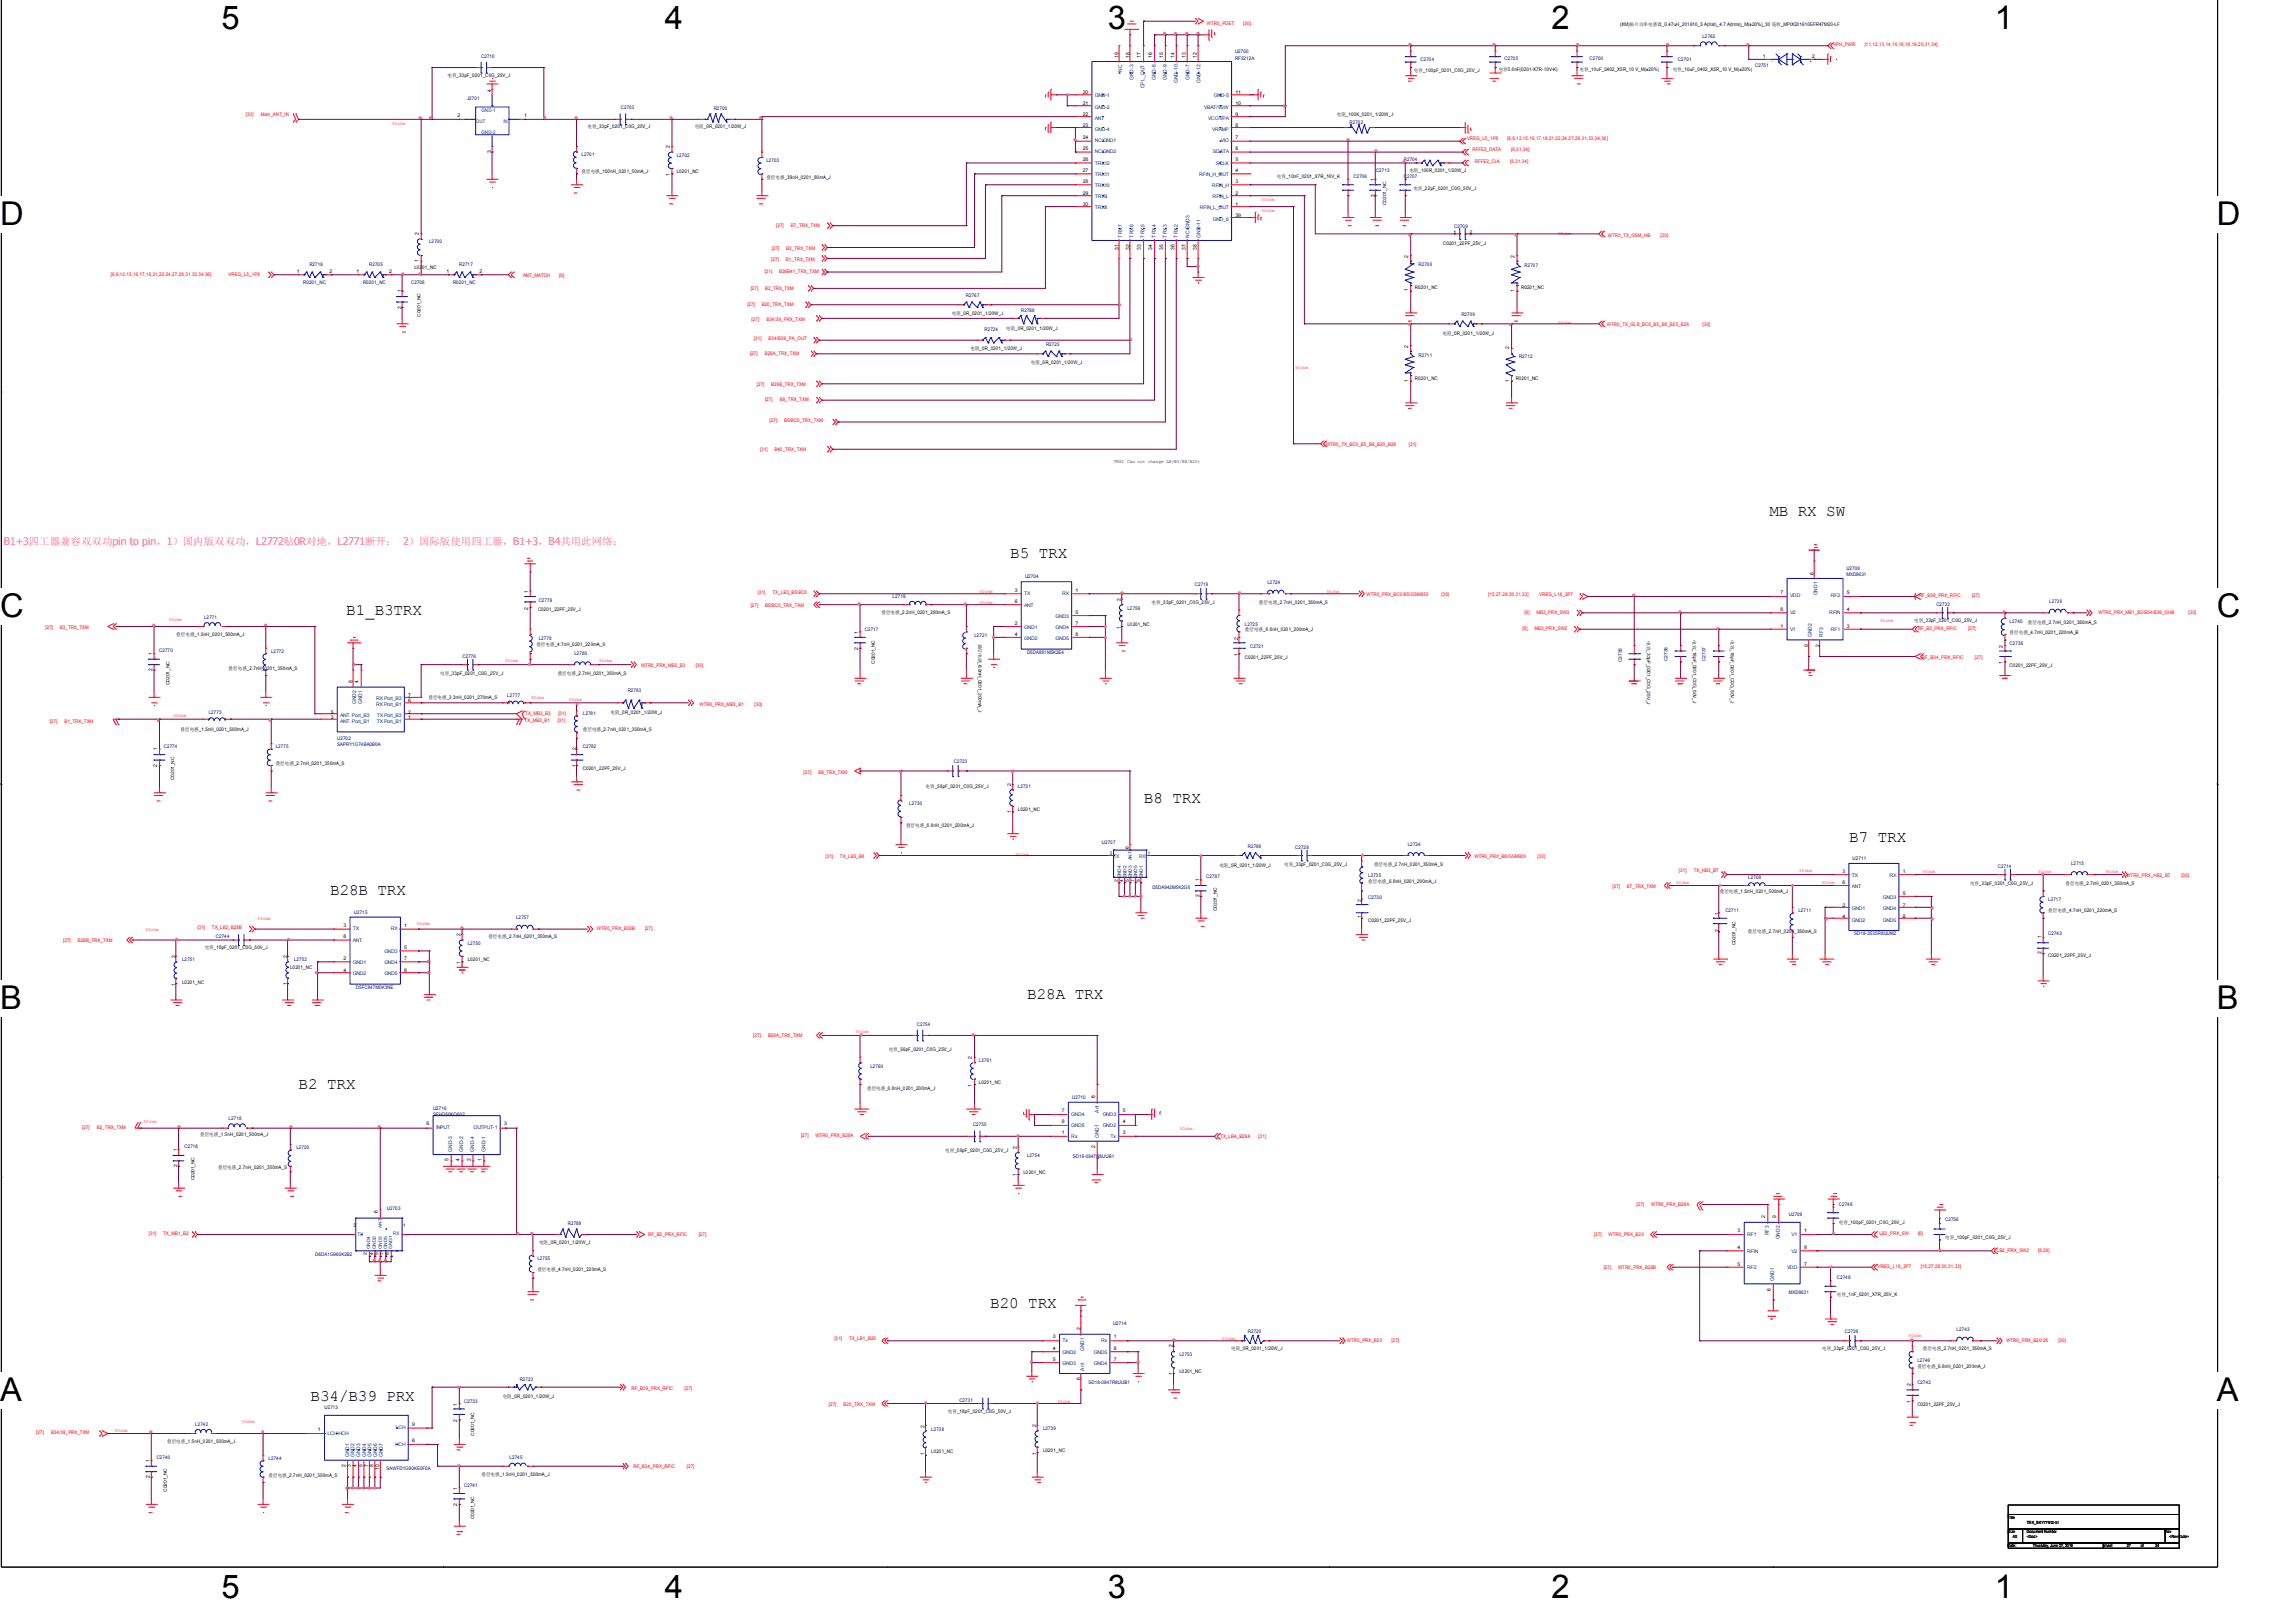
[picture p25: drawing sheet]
<svg xmlns="http://www.w3.org/2000/svg" width="297mm" height="210mm" viewBox="0 0 297 210" stroke-linecap="round" stroke-linejoin="round" font-family="sans-serif">
<defs><g id="words">
<g font-size="4.2">
<text x="28.7" y="3.8">5</text>
<text x="86" y="3.8">4</text>
<text x="143.4" y="3.8">3</text>
<text x="200.8" y="3.8">2</text>
<text x="258.1" y="3.8">1</text>
<text x="0" y="29.2">D</text>
<text x="286.9" y="29.2">D</text>
<text x="0" y="79.9">C</text>
<text x="286.9" y="79.9">C</text>
<text x="0" y="130.6">B</text>
<text x="286.9" y="130.6">B</text>
<text x="0" y="181.3">A</text>
<text x="286.9" y="181.3">A</text>
<text x="28.7" y="206.7">5</text>
<text x="86" y="206.7">4</text>
<text x="143.4" y="206.7">3</text>
<text x="200.8" y="206.7">2</text>
<text x="258.1" y="206.7">1</text>
</g>
<g font-size="2.1">
<text x="229" y="66.8">MB RX SW</text>
<text x="130.7" y="72.3">B5 TRX</text>
<text x="44.8" y="79.6">B1_B3TRX</text>
<text x="148" y="103.8">B8 TRX</text>
<text x="239.3" y="109">B7 TRX</text>
<text x="42.7" y="115.8">B28B TRX</text>
<text x="132.9" y="129.3">B28A TRX</text>
<text x="38.6" y="140.9">B2 TRX</text>
<text x="128.1" y="169.2">B20 TRX</text>
<text x="40.2" y="181.3">B34/B39 PRX</text>
</g>
<text font-size="1.4" fill="#f0f" x=".5" y="70.6">B1+3四工器兼容双双功pin to pin，1）国内版双双功，L2772贴0R对地，L2771断开； 2）国际版使用四工器，B1+3，B4共用此网络；</text>
<g font-size=".7">
<text x="63.5" y="11.9" transform="rotate(-90 63.5 11.9)">4</text>
<text x="144.7" y="7.5" transform="rotate(-90 144.7 7.5)">19</text>
<text x="146.2" y="7.5" transform="rotate(-90 146.2 7.5)">18</text>
<text x="147.7" y="7.5" transform="rotate(-90 147.7 7.5)">17</text>
<text x="149.1" y="7.5" transform="rotate(-90 149.1 7.5)">16</text>
<text x="150.5" y="7.5" transform="rotate(-90 150.5 7.5)">15</text>
<text x="152" y="7.5" transform="rotate(-90 152 7.5)">14</text>
<text x="153.5" y="7.5" transform="rotate(-90 153.5 7.5)">13</text>
<text x="154.9" y="7.5" transform="rotate(-90 154.9 7.5)">12</text>
<text x="63.5" y="19.8" transform="rotate(-90 63.5 19.8)">3</text>
<text x="86.7" y="22.7" transform="rotate(-90 86.7 22.7)">1</text>
<text x="86.7" y="19.2" transform="rotate(-90 86.7 19.2)">2</text>
<text x="177.9" y="23.4" transform="rotate(-90 177.9 23.4)">1</text>
<text x="177.9" y="25.5" transform="rotate(-90 177.9 25.5)">2</text>
<text x="54.2" y="34" transform="rotate(-90 54.2 34)">1</text>
<text x="54.2" y="30.4" transform="rotate(-90 54.2 30.4)">2</text>
<text x="144.7" y="32.4" transform="rotate(-90 144.7 32.4)">31</text>
<text x="146.2" y="32.4" transform="rotate(-90 146.2 32.4)">32</text>
<text x="147.7" y="32.4" transform="rotate(-90 147.7 32.4)">33</text>
<text x="149.1" y="32.4" transform="rotate(-90 149.1 32.4)">34</text>
<text x="150.5" y="32.4" transform="rotate(-90 150.5 32.4)">35</text>
<text x="152" y="32.4" transform="rotate(-90 152 32.4)">36</text>
<text x="153.5" y="32.4" transform="rotate(-90 153.5 32.4)">37</text>
<text x="154.9" y="32.4" transform="rotate(-90 154.9 32.4)">38</text>
<text x="182.2" y="33.4" transform="rotate(-90 182.2 33.4)">2</text>
<text x="196" y="33.4" transform="rotate(-90 196 33.4)">2</text>
<text x="51.9" y="40" transform="rotate(-90 51.9 40)">2</text>
<text x="51.9" y="37.8" transform="rotate(-90 51.9 37.8)">1</text>
<text x="182.2" y="37.7" transform="rotate(-90 182.2 37.7)">1</text>
<text x="196" y="37.7" transform="rotate(-90 196 37.7)">1</text>
<text x="182.2" y="45.1" transform="rotate(-90 182.2 45.1)">2</text>
<text x="195.3" y="45.2" transform="rotate(-90 195.3 45.2)">2</text>
<text x="182.2" y="49.4" transform="rotate(-90 182.2 49.4)">1</text>
<text x="195.3" y="49.4" transform="rotate(-90 195.3 49.4)">1</text>
<text x="68.4" y="76.8" transform="rotate(-90 68.4 76.8)">1</text>
<text x="145" y="77.8" transform="rotate(-90 145 77.8)">2</text>
<text x="234.7" y="74.3" transform="rotate(-90 234.7 74.3)">6</text>
<text x="68.4" y="78.9" transform="rotate(-90 68.4 78.9)">2</text>
<text x="111" y="82" transform="rotate(-90 111 82)">1</text>
<text x="145" y="81.3" transform="rotate(-90 145 81.3)">1</text>
<text x="160.2" y="82.8" transform="rotate(-90 160.2 82.8)">2</text>
<text x="234" y="83.7" transform="rotate(-90 234 83.7)">9</text>
<text x="235.5" y="83.7" transform="rotate(-90 235.5 83.7)">2</text>
<text x="259.2" y="83.8" transform="rotate(-90 259.2 83.8)">2</text>
<text x="19.7" y="86.9" transform="rotate(-90 19.7 86.9)">2</text>
<text x="19.7" y="84.8" transform="rotate(-90 19.7 84.8)">1</text>
<text x="45.6" y="88.4" transform="rotate(-90 45.6 88.4)">8</text>
<text x="46.4" y="88.4" transform="rotate(-90 46.4 88.4)">4</text>
<text x="111" y="84.2" transform="rotate(-90 111 84.2)">2</text>
<text x="160.2" y="84.9" transform="rotate(-90 160.2 84.9)">1</text>
<text x="259.2" y="85.9" transform="rotate(-90 259.2 85.9)">1</text>
<text x="20.3" y="99.2" transform="rotate(-90 20.3 99.2)">2</text>
<text x="20.3" y="97.1" transform="rotate(-90 20.3 97.1)">1</text>
<text x="74.5" y="99.2" transform="rotate(-90 74.5 99.2)">1</text>
<text x="74.5" y="97.1" transform="rotate(-90 74.5 97.1)">2</text>
<text x="130.9" y="101.6" transform="rotate(-90 130.9 101.6)">2</text>
<text x="130.9" y="105.2" transform="rotate(-90 130.9 105.2)">1</text>
<text x="155.2" y="116.1" transform="rotate(-90 155.2 116.1)">2</text>
<text x="155.2" y="114" transform="rotate(-90 155.2 114)">1</text>
<text x="176.2" y="118.8" transform="rotate(-90 176.2 118.8)">1</text>
<text x="176.2" y="116.7" transform="rotate(-90 176.2 116.7)">2</text>
<text x="222.4" y="118.4" transform="rotate(-90 222.4 118.4)">1</text>
<text x="22.7" y="124" transform="rotate(-90 22.7 124)">2</text>
<text x="37.2" y="123.9" transform="rotate(-90 37.2 123.9)">2</text>
<text x="59.6" y="124.7" transform="rotate(-90 59.6 124.7)">1</text>
<text x="59.6" y="121.1" transform="rotate(-90 59.6 121.1)">2</text>
<text x="222.4" y="120.6" transform="rotate(-90 222.4 120.6)">2</text>
<text x="264.2" y="123.4" transform="rotate(-90 264.2 123.4)">2</text>
<text x="264.2" y="121.3" transform="rotate(-90 264.2 121.3)">1</text>
<text x="22.7" y="127.6" transform="rotate(-90 22.7 127.6)">1</text>
<text x="37.2" y="127.5" transform="rotate(-90 37.2 127.5)">1</text>
<text x="125.8" y="137" transform="rotate(-90 125.8 137)">2</text>
<text x="125.8" y="140.6" transform="rotate(-90 125.8 140.6)">1</text>
<text x="141.7" y="142.1" transform="rotate(-90 141.7 142.1)">6</text>
<text x="23" y="148.9" transform="rotate(-90 23 148.9)">1</text>
<text x="131.6" y="148.6" transform="rotate(-90 131.6 148.6)">2</text>
<text x="141.7" y="148.5" transform="rotate(-90 141.7 148.5)">2</text>
<text x="23" y="151" transform="rotate(-90 23 151)">2</text>
<text x="58" y="150.3" transform="rotate(-90 58 150.3)">5</text>
<text x="59.5" y="150.3" transform="rotate(-90 59.5 150.3)">4</text>
<text x="60.9" y="150.3" transform="rotate(-90 60.9 150.3)">2</text>
<text x="62.4" y="150.3" transform="rotate(-90 62.4 150.3)">1</text>
<text x="131.6" y="152.2" transform="rotate(-90 131.6 152.2)">1</text>
<text x="48.9" y="156.9" transform="rotate(-90 48.9 156.9)">6</text>
<text x="228.4" y="157.6" transform="rotate(-90 228.4 157.6)">2</text>
<text x="229.9" y="157.6" transform="rotate(-90 229.9 157.6)">9</text>
<text x="229.1" y="167" transform="rotate(-90 229.1 167)">6</text>
<text x="139.8" y="172.1" transform="rotate(-90 139.8 172.1)">2</text>
<text x="139.8" y="178.6" transform="rotate(-90 139.8 178.6)">6</text>
<text x="151.8" y="177.9" transform="rotate(-90 151.8 177.9)">1</text>
<text x="151.8" y="174.3" transform="rotate(-90 151.8 174.3)">2</text>
<text x="247.3" y="179.4" transform="rotate(-90 247.3 179.4)">2</text>
<text x="59.2" y="184" transform="rotate(-90 59.2 184)">2</text>
<text x="59.2" y="181.9" transform="rotate(-90 59.2 181.9)">1</text>
<text x="119.6" y="184.7" transform="rotate(-90 119.6 184.7)">2</text>
<text x="134.1" y="184.7" transform="rotate(-90 134.1 184.7)">2</text>
<text x="247.3" y="181.5" transform="rotate(-90 247.3 181.5)">1</text>
<text x="19.4" y="191.3" transform="rotate(-90 19.4 191.3)">2</text>
<text x="19.4" y="189.1" transform="rotate(-90 19.4 189.1)">1</text>
<text x="44.7" y="189.8" transform="rotate(-90 44.7 189.8)">2</text>
<text x="45.4" y="189.8" transform="rotate(-90 45.4 189.8)">3</text>
<text x="46.1" y="189.8" transform="rotate(-90 46.1 189.8)">4</text>
<text x="46.9" y="189.8" transform="rotate(-90 46.9 189.8)">5</text>
<text x="47.6" y="189.8" transform="rotate(-90 47.6 189.8)">7</text>
<text x="48.3" y="189.8" transform="rotate(-90 48.3 189.8)">8</text>
<text x="49.1" y="190.2" transform="rotate(-90 49.1 190.2)">10</text>
<text x="119.6" y="188.3" transform="rotate(-90 119.6 188.3)">1</text>
<text x="134.1" y="188.2" transform="rotate(-90 134.1 188.2)">1</text>
<text x="59.2" y="194.9" transform="rotate(-90 59.2 194.9)">2</text>
<text x="59.2" y="192.8" transform="rotate(-90 59.2 192.8)">1</text>
</g>
<g font-size=".7" fill="#004080">
<text x="145.2" y="9.3" transform="rotate(-90 145.2 9.3)">NC</text>
<text x="146.7" y="10.4" transform="rotate(-90 146.7 10.4)">GND-3</text>
<text x="148.1" y="11.4" transform="rotate(-90 148.1 11.4)">CPL_OUT</text>
<text x="149.6" y="10.4" transform="rotate(-90 149.6 10.4)">GND-8</text>
<text x="151" y="10.4" transform="rotate(-90 151 10.4)">GND-9</text>
<text x="152.4" y="10.8" transform="rotate(-90 152.4 10.8)">GND-10</text>
<text x="153.9" y="10.4" transform="rotate(-90 153.9 10.4)">GND-7</text>
<text x="155.4" y="10.8" transform="rotate(-90 155.4 10.8)">GND-12</text>
<text x="145.2" y="30.7" transform="rotate(-90 145.2 30.7)">TRX7</text>
<text x="146.7" y="30.7" transform="rotate(-90 146.7 30.7)">TRX6</text>
<text x="148.1" y="30.7" transform="rotate(-90 148.1 30.7)">TRX5</text>
<text x="149.6" y="30.7" transform="rotate(-90 149.6 30.7)">TRX4</text>
<text x="151" y="30.7" transform="rotate(-90 151 30.7)">TRX3</text>
<text x="152.4" y="30.7" transform="rotate(-90 152.4 30.7)">TRX2</text>
<text x="153.9" y="30.7" transform="rotate(-90 153.9 30.7)">NC/GND3</text>
<text x="155.4" y="30.7" transform="rotate(-90 155.4 30.7)">GND-11</text>
<text x="235.2" y="77" transform="rotate(-90 235.2 77)">GND1</text>
<text x="234.5" y="82.4" transform="rotate(-90 234.5 82.4)">GND2</text>
<text x="235.9" y="82.4" transform="rotate(-90 235.9 82.4)">RF3</text>
<text x="46.1" y="91.1" transform="rotate(-90 46.1 91.1)">GND2</text>
<text x="46.9" y="91.1" transform="rotate(-90 46.9 91.1)">GND1</text>
<text x="58.5" y="149" transform="rotate(-90 58.5 149)">GND-3</text>
<text x="59.9" y="149" transform="rotate(-90 59.9 149)">GND-2</text>
<text x="61.4" y="149" transform="rotate(-90 61.4 149)">GND-4</text>
<text x="62.8" y="149" transform="rotate(-90 62.8 149)">GND-1</text>
<text x="142.2" y="147.3" transform="rotate(-90 142.2 147.3)">GND1</text>
<text x="142.2" y="144" transform="rotate(-90 142.2 144)">Ant</text>
<text x="228.9" y="159.8" transform="rotate(-90 228.9 159.8)">RF3</text>
<text x="230.3" y="160.4" transform="rotate(-90 230.3 160.4)">GND2</text>
<text x="229.6" y="165.7" transform="rotate(-90 229.6 165.7)">GND1</text>
<text x="140.3" y="177.3" transform="rotate(-90 140.3 177.3)">Ant</text>
<text x="140.3" y="174.8" transform="rotate(-90 140.3 174.8)">GND1</text>
<text x="45.2" y="188.6" transform="rotate(-90 45.2 188.6)">GND1</text>
<text x="45.9" y="188.6" transform="rotate(-90 45.9 188.6)">GND2</text>
<text x="46.6" y="188.6" transform="rotate(-90 46.6 188.6)">GND3</text>
<text x="47.4" y="188.6" transform="rotate(-90 47.4 188.6)">GND4</text>
<text x="48.1" y="188.6" transform="rotate(-90 48.1 188.6)">GND5</text>
<text x="48.8" y="188.6" transform="rotate(-90 48.8 188.6)">GND6</text>
<text x="49.5" y="188.6" transform="rotate(-90 49.5 188.6)">GND7</text>
</g>
<g font-size=".6" fill="#f00">
<text x="156.2" y="3.2">WTR0_PDET</text>
<text x="160.9" y="3.2">[30]</text>
<text x="237.3" y="6">VPH_PWR</text>
<text x="241.3" y="6">[11,12,13,14,15,16,18,19,20,31,34]</text>
<text x="31.8" y="15">[33]</text>
<text x="33.7" y="15">Main_ANT_IN</text>
<text x="50.8" y="16.2">50ohm</text>
<text x="189.8" y="18.1">VREG_L5_1P8</text>
<text x="190.6" y="19.6">RFFE2_DATA</text>
<text x="190.9" y="21.1">RFFE2_CLK</text>
<text x="195.1" y="18.1">[6,9,12,15,16,17,18,21,22,24,27,28,31,33,34,36]</text>
<text x="195.4" y="21.1">[6,31,34]</text>
<text x="195.6" y="19.6">[6,31,34]</text>
<text x="100.4" y="29.3">[27]</text>
<text x="102.4" y="29.3">B7_TRX_TXM</text>
<text x="163.3" y="26">50ohm</text>
<text x="163.3" y="27.5">50ohm</text>
<text x="14.3" y="35.7">[6,9,12,15,16,17,18,21,22,24,27,28,31,33,34,36]</text>
<text x="29.6" y="35.7">VREG_L5_1P8</text>
<text x="67.7" y="35.9">ANT_MATCH</text>
<text x="72.4" y="35.9">[6]</text>
<text x="99" y="35.3">[31]</text>
<text x="99.8" y="33.7">[27]</text>
<text x="99.9" y="32.3">[27]</text>
<text x="100.8" y="35.3">B38B41_TRX_TXM</text>
<text x="101.7" y="33.7">B1_TRX_TXM</text>
<text x="101.8" y="32.3">B3_TRX_TXM</text>
<text x="201.6" y="30.4">50ohm</text>
<text x="208.1" y="30.6">WTR0_TX_GSM_HB</text>
<text x="214.9" y="30.6">[30]</text>
<text x="96.7" y="39.5">[27]</text>
<text x="97.1" y="37.5">[27]</text>
<text x="97.3" y="41.6">[27]</text>
<text x="98.6" y="39.5">B20_TRX_TXM</text>
<text x="99" y="37.5">B2_TRX_TXM</text>
<text x="99.2" y="41.6">B34/39_PRX_TXM</text>
<text x="201.6" y="42">50ohm</text>
<text x="97.1" y="45.9">[27]</text>
<text x="97.6" y="44">[31]</text>
<text x="99" y="45.9">B28A_TRX_TXM</text>
<text x="99.5" y="44">B34/B39_PA_OUT</text>
<text x="167.6" y="47.8">50ohm</text>
<text x="208" y="42.2">WTR0_TX_GLB_BC0_B5_B8_B20_B28</text>
<text x="220.3" y="42.2">[30]</text>
<text x="98" y="49.9">[27]</text>
<text x="99" y="51.9">[27]</text>
<text x="99.8" y="49.9">B28B_TRX_TXM</text>
<text x="100.9" y="51.9">B8_TRX_TXM</text>
<text x="98.4" y="58.4">[31]</text>
<text x="99.6" y="54.6">[27]</text>
<text x="100.2" y="58.4">B40_TRX_TXM</text>
<text x="101.5" y="54.6">B5/BC0_TRX_TXM</text>
<text x="171.6" y="57.7">WTR0_TX_BC0_B5_B8_B20_B28</text>
<text x="182.3" y="57.7">[31]</text>
<text x="98.1" y="76.9">[31]</text>
<text x="100" y="76.9">TX_LB3_B5/BC0</text>
<text x="126.8" y="76.7">50ohm</text>
<text x="171.6" y="76.7">50ohm</text>
<text x="176.9" y="77.1">WTR0_PRX_BC0/B5/GSM850</text>
<text x="186.5" y="77.1">[30]</text>
<text x="192.6" y="77.2">[15,27,28,30,31,33]</text>
<text x="199.2" y="77.2">VREG_L18_2P7</text>
<text x="248.3" y="77.3">RF_B39_PRX_RFIC</text>
<text x="255.2" y="77.3">[27]</text>
<text x="5.9" y="81.3">[27]</text>
<text x="7.7" y="81.3">B3_TRX_TXM</text>
<text x="21.8" y="80.4">50ohm</text>
<text x="97.1" y="78.5">[27]</text>
<text x="99" y="78.5">B5/BC0_TRX_TXM</text>
<text x="126.8" y="78.1">50ohm</text>
<text x="197" y="81.6">[6]</text>
<text x="197.3" y="79.4">[6]</text>
<text x="198.6" y="81.6">MB3_PRX_SW2</text>
<text x="198.8" y="79.4">MB3_PRX_SW3</text>
<text x="243.3" y="80.5">50ohm</text>
<text x="248.2" y="81.6">RF_B2_PRX_RFIC</text>
<text x="254.7" y="81.6">[27]</text>
<text x="271.6" y="79.5">WTR0_PRX_MB1_B2/B34/B39_GHB</text>
<text x="283.2" y="79.5">[30]</text>
<text x="65.4" y="85.7">50ohm</text>
<text x="77.5" y="85.6">50ohm</text>
<text x="83" y="86.3">WTR0_PRX_MB2_B3</text>
<text x="90" y="86.3">[30]</text>
<text x="248.7" y="85.2">RF_B34_PRX_RFIC</text>
<text x="255.6" y="85.2">[27]</text>
<text x="6.4" y="93.6">[27]</text>
<text x="8.3" y="93.6">B1_TRX_TXM</text>
<text x="22.4" y="92.7">50ohm</text>
<text x="67.9" y="93.4">TX_MB2_B1</text>
<text x="68" y="92.5">TX_MB3_B3</text>
<text x="68.7" y="90.5">50ohm</text>
<text x="72.2" y="93.4">[31]</text>
<text x="72.3" y="92.5">[31]</text>
<text x="73.6" y="90.8">50ohm</text>
<text x="90.5" y="91.4">WTR0_PRX_MB3_B1</text>
<text x="97.7" y="91.4">[30]</text>
<text x="104" y="100.2">[27]</text>
<text x="105.9" y="100.2">B8_TRX_TXM</text>
<text x="106.8" y="111">[31]</text>
<text x="108.7" y="111">TX_LB5_B8</text>
<text x="131.4" y="110.7">50ohm</text>
<text x="190.8" y="111">WTR0_PRX_B8/GSM900</text>
<text x="199" y="111">[30]</text>
<text x="217.3" y="112.9">[31]</text>
<text x="219.2" y="112.9">TX_HB3_B7</text>
<text x="232.8" y="112.8">50ohm</text>
<text x="248.8" y="113">50ohm</text>
<text x="263.8" y="113">50ohm</text>
<text x="272.5" y="113">50ohm</text>
<text x="275.2" y="113.5">WTR0_PRX_HB2_B7</text>
<text x="282.3" y="113.5">[30]</text>
<text x="33.3" y="119">50ohm</text>
<text x="53.9" y="119.7">50ohm</text>
<text x="208.7" y="114.9">[27]</text>
<text x="210.5" y="114.9">B7_TRX_TXM</text>
<text x="216.9" y="114.4">50ohm</text>
<text x="235.8" y="114.4">50ohm</text>
<text x="8.2" y="121.8">[27]</text>
<text x="10.1" y="121.8">B28B_TRX_TXM</text>
<text x="18.8" y="120.5">50ohm</text>
<text x="25.6" y="120.2">[31]</text>
<text x="27.4" y="120.2">TX_LB2_B28B</text>
<text x="77.3" y="120.4">WTR0_PRX_B28B</text>
<text x="83.5" y="120.4">[27]</text>
<text x="97.5" y="134.2">[27]</text>
<text x="99.4" y="134.2">B28A_TRX_TXM</text>
<text x="110.7" y="133.7">50ohm</text>
<text x="10.6" y="146.1">[27]</text>
<text x="12.5" y="146.1">B2_TRX_TXM</text>
<text x="18.6" y="145.3">50ohm</text>
<text x="103.7" y="147.1">[27]</text>
<text x="105.5" y="147.1">WTR0_PRX_B28A</text>
<text x="152.7" y="146.3">50ohm</text>
<text x="157.9" y="147.2">TX_LB4_B28A</text>
<text x="162.9" y="147.2">[31]</text>
<text x="19.3" y="159.8">[31]</text>
<text x="21.1" y="159.8">TX_MB1_B2</text>
<text x="83.9" y="159.9">RF_B2_PRX_RFIC</text>
<text x="90.4" y="159.9">[27]</text>
<text x="206.3" y="159.9">[27]</text>
<text x="208.2" y="159.9">WTR0_PRX_B20</text>
<text x="211.8" y="156.1">[27]</text>
<text x="213.7" y="156.1">WTR0_PRX_B28A</text>
<text x="243.2" y="159.9">LB2_PRX_SW</text>
<text x="248.2" y="159.9">[6]</text>
<text x="258.4" y="162">LB2_PRX_SW2</text>
<text x="263.8" y="162">[6,28]</text>
<text x="207.5" y="164.3">[27]</text>
<text x="209.4" y="164.3">WTR0_PRX_B28B</text>
<text x="243" y="164.1">VREG_L18_2P7</text>
<text x="248.6" y="164.1">[15,27,28,30,31,33]</text>
<text x="108" y="173.4">[31]</text>
<text x="109.9" y="173.4">TX_LB1_B20</text>
<text x="158.1" y="173.4">50ohm</text>
<text x="174.3" y="173.6">WTR0_PRX_B20</text>
<text x="180.1" y="173.6">[27]</text>
<text x="247" y="173">50ohm</text>
<text x="259.6" y="173.7">WTR0_PRX_B20/28</text>
<text x="266.4" y="173.7">[30]</text>
<text x="81.7" y="179.8">RF_B39_PRX_RFIC</text>
<text x="88.6" y="179.8">[27]</text>
<text x="4.7" y="185.5">[27]</text>
<text x="6.6" y="185.5">B34/39_PRX_TXM</text>
<text x="14.9" y="185.3">50ohm</text>
<text x="31.3" y="184.1">50ohm</text>
<text x="107.3" y="181.9">[27]</text>
<text x="109.2" y="181.9">B20_TRX_TXM</text>
<text x="136.8" y="181.5">50ohm</text>
<text x="82" y="189.9">RF_B34_PRX_RFIC</text>
<text x="88.9" y="189.9">[27]</text>
</g>
<g font-size=".6">
<text x="209.7" y="3.4">(XM)贴片功率电感器_0.47uH_201610_5 A(lrat)_4.7 A(lrms)_M(±20%)_30 毫欧_MPIX201610EFR47M20-LF</text>
<text x="57.9" y="10">电容_33pF_0201_C0G_25V_J</text>
<text x="183" y="9.4">电容_100pF_0201_C0G_25V_J</text>
<text x="193.9" y="9.2">电容5.6nF(0201-X7R-10V-K)</text>
<text x="204.4" y="9.2">电容_10uF_0402_X5R_10 V_M(±20%)</text>
<text x="216.5" y="9.1">电容_10uF_0402_X5R_10 V_M(±20%)</text>
<text x="228.1" y="7.5">1</text>
<text x="234.5" y="7.5">2</text>
<text x="59.2" y="15.1">2</text>
<text x="67.8" y="15.1">1</text>
<text x="76" y="16.6">电容_33pF_0201_C0G_25V_J</text>
<text x="89.9" y="16.6">电阻_0R_0201_1/20W_J</text>
<text x="140.1" y="12.1">20</text>
<text x="140.1" y="13.6">21</text>
<text x="140.1" y="15">22</text>
<text x="140.1" y="16.5">23</text>
<text x="140.1" y="17.9">24</text>
<text x="159.9" y="17.9">7</text>
<text x="159.9" y="16.5">8</text>
<text x="159.9" y="15">9</text>
<text x="159.9" y="13.6">10</text>
<text x="159.9" y="12.1">11</text>
<text x="173" y="15.1">电阻_100K_0201_1/20W_J</text>
<text x="75.3" y="22.4">叠层电感_100nH_0201_50mA_J</text>
<text x="87.6" y="22.4">L0201_NC</text>
<text x="99.2" y="23.2">叠层电感_39nH_0201_80mA_J</text>
<text x="140.1" y="19.4">25</text>
<text x="140.1" y="20.8">26</text>
<text x="140.1" y="22.3">27</text>
<text x="140.1" y="23.7">28</text>
<text x="159.9" y="23.7">3</text>
<text x="159.9" y="22.3">4</text>
<text x="159.9" y="20.8">5</text>
<text x="159.9" y="19.4">6</text>
<text x="165.3" y="23">电容_10nF_0201_X7R_16V_K</text>
<text x="182.4" y="22.3">电阻_100R_0201_1/20W_J</text>
<text x="140.1" y="25.2">29</text>
<text x="140.1" y="26.6">30</text>
<text x="159.9" y="26.6">1</text>
<text x="159.9" y="25.2">2</text>
<text x="159.9" y="28.1">39</text>
<text x="179.4" y="26.5" transform="rotate(-90 179.4 26.5)">C0201_NC</text>
<text x="182.9" y="24.6">电容_22pF_0201_C0G_50V_J</text>
<text x="38.4" y="35.3">1</text>
<text x="42.6" y="35.3">2</text>
<text x="46.1" y="35.3">1</text>
<text x="50.4" y="35.3">2</text>
<text x="53.6" y="34.8">L0201_NC</text>
<text x="57.8" y="35.3">1</text>
<text x="62.1" y="35.3">2</text>
<text x="186.8" y="31.7">C0201_22PF_25V_J</text>
<text x="188.1" y="30.2">1</text>
<text x="190.2" y="30.2">2</text>
<text x="54.4" y="41" transform="rotate(-90 54.4 41)">C0201_NC</text>
<text x="123.2" y="40.8">电阻_0R_0201_1/20W_J</text>
<text x="183.1" y="37.4">R0201_NC</text>
<text x="196.9" y="37.4">R0201_NC</text>
<text x="125.6" y="45.3">电阻_0R_0201_1/20W_J</text>
<text x="130.2" y="42.7">电阻_0R_0201_1/20W_J</text>
<text x="133.4" y="47.1">电阻_0R_0201_1/20W_J</text>
<text x="186.7" y="43.3">电阻_0R_0201_1/20W_J</text>
<text x="183.1" y="49.1">R0201_NC</text>
<text x="196.2" y="49.1">R0201_NC</text>
<text x="144.2" y="59.9">TRX1 Can not change LB(B5/B8/B20)</text>
<text x="131.3" y="76.6">3</text>
<text x="139.2" y="76.6">1</text>
<text x="230.4" y="76.8">7</text>
<text x="239" y="76.8">5</text>
<text x="22.8" y="82.3">叠层电感_1.5nH_0201_500mA_J</text>
<text x="69.4" y="83.6">叠层电感_4.7nH_0201_220mA_S</text>
<text x="69.6" y="79.1">C0201_22PF_25V_J</text>
<text x="114.1" y="79.5">叠层电感_2.2nH_0201_290mA_S</text>
<text x="126.6" y="83.3" transform="rotate(90 126.6 83.3)">叠层电感_6.8nH_0201_200mA_J</text>
<text x="131.3" y="78">6</text>
<text x="131.3" y="80.9">2</text>
<text x="131.3" y="82.3">4</text>
<text x="139.2" y="79.5">5</text>
<text x="139.2" y="80.9">7</text>
<text x="139.2" y="82.3">8</text>
<text x="145.9" y="81">L0201_NC</text>
<text x="149" y="78.1">电容_33pF_0201_C0G_25V_J</text>
<text x="161.1" y="81.7">叠层电感_6.8nH_0201_200mA_J</text>
<text x="162.9" y="78.2">叠层电感_2.7nH_0201_350mA_S</text>
<text x="213.2" y="83" transform="rotate(90 213.2 83)">电容_33pF_0201_C0G_25V_J</text>
<text x="219.1" y="82.8" transform="rotate(90 219.1 82.8)">电容_18pF_0201_C0G_50V_J</text>
<text x="224" y="82.8" transform="rotate(90 224 82.8)">电容_18pF_0201_C0G_50V_J</text>
<text x="230.4" y="81.2">1</text>
<text x="230.4" y="79">8</text>
<text x="239" y="81.2">3</text>
<text x="239" y="79">4</text>
<text x="247.7" y="80.5">电容_33pF_0201_C0G_25V_J</text>
<text x="260.1" y="82.1">叠层电感_4.7nH_0201_220mA_B</text>
<text x="262.4" y="80.7">叠层电感_2.7nH_0201_350mA_S</text>
<text x="21.9" y="88.6" transform="rotate(-90 21.9 88.6)">C0201_NC</text>
<text x="29.6" y="86.7">叠层电感_2.7nH_0201_350mA_S</text>
<text x="57" y="87.3">电容_33pF_0201_C0G_25V_J</text>
<text x="72.2" y="87.3">叠层电感_2.7nH_0201_350mA_S</text>
<text x="113.2" y="85.9" transform="rotate(-90 113.2 85.9)">C0201_NC</text>
<text x="161.1" y="85.3">C0201_22PF_25V_J</text>
<text x="260.1" y="86.4">C0201_22PF_25V_J</text>
<text x="23.4" y="94.6">叠层电感_1.5nH_0201_500mA_J</text>
<text x="42.8" y="93">3</text>
<text x="42.8" y="92.3">5</text>
<text x="52.8" y="90.9">6</text>
<text x="52.8" y="92.3">2</text>
<text x="52.8" y="93">1</text>
<text x="52.8" y="90.2">7</text>
<text x="55.5" y="90.4">叠层电感_3.3nH_0201_270mA_S</text>
<text x="75.4" y="94.6">叠层电感_2.7nH_0201_350mA_S</text>
<text x="79" y="92.4">电阻_0R_0201_1/20W_J</text>
<text x="22.5" y="100.9" transform="rotate(-90 22.5 100.9)">C0201_NC</text>
<text x="35.7" y="99">叠层电感_2.7nH_0201_350mA_S</text>
<text x="75.4" y="99.6">C0201_22PF_25V_J</text>
<text x="119.8" y="101.9">电容_56pF_0201_C0G_25V_J</text>
<text x="117.2" y="107">叠层电感_6.8nH_0201_200mA_J</text>
<text x="131.7" y="104.9">L0201_NC</text>
<text x="143.6" y="110.6">3</text>
<text x="146.1" y="109.8" transform="rotate(-90 146.1 109.8)">6</text>
<text x="148.5" y="110.6">1</text>
<text x="157.8" y="112.1">电阻_0R_0201_1/20W_J</text>
<text x="166.2" y="112">电容_33pF_0201_C0G_25V_J</text>
<text x="177.8" y="112">叠层电感_2.7nH_0201_350mA_S</text>
<text x="238.4" y="113">3</text>
<text x="246.3" y="113">1</text>
<text x="44.4" y="119.9">3</text>
<text x="52.3" y="119.9">1</text>
<text x="144.6" y="114.2" transform="rotate(-90 144.6 114.2)">2</text>
<text x="145.4" y="114.2" transform="rotate(-90 145.4 114.2)">4</text>
<text x="146.1" y="114.2" transform="rotate(-90 146.1 114.2)">5</text>
<text x="146.8" y="114.2" transform="rotate(-90 146.8 114.2)">7</text>
<text x="147.5" y="114.2" transform="rotate(-90 147.5 114.2)">8</text>
<text x="157.5" y="117.9" transform="rotate(-90 157.5 117.9)">C0201_NC</text>
<text x="177.1" y="114.3">叠层电感_6.8nH_0201_200mA_J</text>
<text x="177.1" y="119.3">C0201_22PF_25V_J</text>
<text x="222.6" y="115.5">叠层电感_1.5nH_0201_500mA_J</text>
<text x="238.4" y="114.4">6</text>
<text x="238.4" y="117.3">2</text>
<text x="238.4" y="118.8">4</text>
<text x="246.3" y="115.9">5</text>
<text x="246.3" y="117.3">7</text>
<text x="246.3" y="118.8">8</text>
<text x="254.9" y="114.5">电容_33pF_0201_C0G_25V_J</text>
<text x="265.1" y="118.1">叠层电感_4.7nH_0201_220mA_S</text>
<text x="267.3" y="114.5">叠层电感_2.7nH_0201_350mA_S</text>
<text x="26.5" y="122.9">电容_18pF_0201_C0G_50V_J</text>
<text x="37.5" y="125.4">L0201_NC</text>
<text x="44.4" y="121.4">6</text>
<text x="44.4" y="124.2">2</text>
<text x="44.4" y="125.7">4</text>
<text x="52.3" y="122.8">5</text>
<text x="52.3" y="124.2">7</text>
<text x="52.3" y="125.7">8</text>
<text x="60.5" y="124.4">L0201_NC</text>
<text x="63.2" y="121.4">叠层电感_2.7nH_0201_350mA_S</text>
<text x="224.6" y="122.3" transform="rotate(-90 224.6 122.3)">C0201_NC</text>
<text x="226.2" y="120.8">叠层电感_2.7nH_0201_350mA_S</text>
<text x="265.1" y="123.9">C0201_22PF_25V_J</text>
<text x="23.6" y="127.3">L0201_NC</text>
<text x="115" y="136">电容_56pF_0201_C0G_25V_J</text>
<text x="112.2" y="141">叠层电感_6.8nH_0201_200mA_J</text>
<text x="126.7" y="140.3">L0201_NC</text>
<text x="137.4" y="143.9">7</text>
<text x="145.3" y="143.9">5</text>
<text x="25.9" y="147">叠层电感_1.5nH_0201_500mA_J</text>
<text x="55.2" y="145.6">6</text>
<text x="65.2" y="145.6">3</text>
<text x="122.3" y="149">电容_56pF_0201_C0G_25V_J</text>
<text x="137.4" y="146.8">1</text>
<text x="137.4" y="145.3">8</text>
<text x="145.3" y="146.8">3</text>
<text x="145.3" y="145.3">4</text>
<text x="25.2" y="152.7" transform="rotate(-90 25.2 152.7)">C0201_NC</text>
<text x="28.2" y="151.3">叠层电感_2.7nH_0201_350mA_S</text>
<text x="132.4" y="151.9">L0201_NC</text>
<text x="45.8" y="158.7">3</text>
<text x="52.2" y="158.7">1</text>
<text x="69.8" y="161">电阻_0R_0201_1/20W_J</text>
<text x="224.9" y="159.5">3</text>
<text x="224.9" y="161.6">4</text>
<text x="233.5" y="159.5">1</text>
<text x="233.5" y="161.6">8</text>
<text x="238" y="158.3">电容_100pF_0201_C0G_25V_J</text>
<text x="251.7" y="160.4">电容_100pF_0201_C0G_25V_J</text>
<text x="47.5" y="162.4" transform="rotate(-90 47.5 162.4)">2</text>
<text x="48.3" y="162.4" transform="rotate(-90 48.3 162.4)">4</text>
<text x="48.9" y="162.4" transform="rotate(-90 48.9 162.4)">5</text>
<text x="49.6" y="162.4" transform="rotate(-90 49.6 162.4)">7</text>
<text x="50.3" y="162.4" transform="rotate(-90 50.3 162.4)">8</text>
<text x="69.5" y="164.5">叠层电感_4.7nH_0201_220mA_S</text>
<text x="224.9" y="163.8">5</text>
<text x="233.5" y="163.8">7</text>
<text x="237.7" y="167.7">电容_1nF_0201_X7R_25V_K</text>
<text x="136.3" y="173.2">3</text>
<text x="144.1" y="173.2">1</text>
<text x="136.3" y="174.7">4</text>
<text x="136.3" y="176.1">5</text>
<text x="144.1" y="176.1">7</text>
<text x="144.1" y="174.7">8</text>
<text x="152.6" y="177.6">L0201_NC</text>
<text x="159.3" y="174.7">电阻_0R_0201_1/20W_J</text>
<text x="235.8" y="174.7">电容_33pF_0201_C0G_25V_J</text>
<text x="248.1" y="177">叠层电感_6.8nH_0201_200mA_J</text>
<text x="248.8" y="174.7">叠层电感_2.7nH_0201_350mA_S</text>
<text x="41.1" y="185.2">1</text>
<text x="53.3" y="184.4">9</text>
<text x="61.4" y="185.8" transform="rotate(-90 61.4 185.8)">C0201_NC</text>
<text x="65.1" y="180.8">电阻_0R_0201_1/20W_J</text>
<text x="122.7" y="182.9">电容_18pF_0201_C0G_50V_J</text>
<text x="248.1" y="181.9">C0201_22PF_25V_J</text>
<text x="21.6" y="186.6">叠层电感_1.5nH_0201_500mA_J</text>
<text x="34.8" y="191.1">叠层电感_2.7nH_0201_350mA_S</text>
<text x="53.3" y="186.6">6</text>
<text x="62.3" y="191">叠层电感_1.5nH_0201_500mA_J</text>
<text x="120.5" y="188">L0201_NC</text>
<text x="135" y="187.9">L0201_NC</text>
<text x="21.6" y="193" transform="rotate(-90 21.6 193)">C0201_NC</text>
<text x="61.4" y="196.6" transform="rotate(-90 61.4 196.6)">C0201_NC</text>
<text x="259.8" y="196.5">Title</text>
<text x="262.3" y="197.1">TRX_SKY77912-51</text>
<text x="259.8" y="198.4">Size</text>
<text x="259.8" y="200.2">Date:</text>
<text x="260.5" y="199">A0</text>
<text x="262.3" y="198.4">Document Number</text>
<text x="262.3" y="199">&lt;Doc&gt;</text>
<text x="263.1" y="200.2">Thursday, June 27, 2019</text>
<text x="272.1" y="200.2">Sheet</text>
<text x="275.2" y="200.2">27</text>
<text x="277.1" y="200.2">of</text>
<text x="278.9" y="200.2">34</text>
<text x="280.1" y="198.4">Rev</text>
<text x="280.7" y="199">&lt;RevCode&gt;</text>
</g>
<g font-size=".6" fill="#000080">
<text x="220.3" y="5">L2762</text>
<text x="62.3" y="7.5">C2710</text>
<text x="159.8" y="6.8">U2700</text>
<text x="159.8" y="7.7">RF5212A</text>
<text x="183.8" y="7.8">C2704</text>
<text x="194.7" y="7.7">C2705</text>
<text x="205.7" y="7.7">C2700</text>
<text x="217.1" y="7.8">C2701</text>
<text x="227.1" y="8.6">C2751</text>
<text x="60.4" y="13">J2701</text>
<text x="80.3" y="14.1">C2703</text>
<text x="92.4" y="14.2">R2700</text>
<text x="174.7" y="16">R2702</text>
<text x="75.3" y="20.2">L2701</text>
<text x="87.6" y="20.3">L2702</text>
<text x="99.2" y="21">L2703</text>
<text x="175.2" y="23">C2706</text>
<text x="178.1" y="22.3">C2713</text>
<text x="181.7" y="20.9">R2704</text>
<text x="181.7" y="23">C2707</text>
<text x="188.2" y="29.5">C2709</text>
<text x="40" y="34.4">R2716</text>
<text x="47.8" y="34.4">R2705</text>
<text x="55.5" y="31.5">L2700</text>
<text x="59.4" y="34.4">R2717</text>
<text x="183.6" y="34.5">R2706</text>
<text x="197.3" y="34.5">R2707</text>
<text x="39.2" y="36.8">R0201_NC</text>
<text x="47" y="36.8">R0201_NC</text>
<text x="53.2" y="36.8">C2708</text>
<text x="58.6" y="36.8">R0201_NC</text>
<text x="125" y="38.4">R2767</text>
<text x="132.2" y="40.3">R2768</text>
<text x="189.1" y="40.9">R2709</text>
<text x="127.4" y="42.9">R2724</text>
<text x="135.4" y="44.7">R2725</text>
<text x="183.6" y="46.2">R2711</text>
<text x="196.6" y="46.3">R2712</text>
<text x="69.7" y="77.9">C2779</text>
<text x="115.5" y="77.3">L2719</text>
<text x="132.7" y="74.8">U2704</text>
<text x="154.6" y="75.9">C2719</text>
<text x="164" y="75.5">L2724</text>
<text x="238.9" y="73.7">U2708</text>
<text x="238.9" y="74.6">MXD8631</text>
<text x="265.2" y="78">L2736</text>
<text x="26.4" y="80.1">L2771</text>
<text x="69.7" y="82.8">L2778</text>
<text x="111.9" y="81.7">C2717</text>
<text x="126.1" y="82.5">L2721</text>
<text x="145.9" y="78.9">L2759</text>
<text x="161.1" y="80.9">L2725</text>
<text x="161.8" y="83.9">C2721</text>
<text x="250.6" y="78.4">C2732</text>
<text x="260.1" y="83.5">C2738</text>
<text x="260.1" y="80.6">L2740</text>
<text x="20.6" y="84.4">C2770</text>
<text x="35.1" y="84.5">L2772</text>
<text x="59.9" y="85.1">C2776</text>
<text x="74.3" y="84.8">L2780</text>
<text x="81.2" y="89.5">R2783</text>
<text x="132.9" y="84.6">D5DA881M5K2E4</text>
<text x="209.9" y="85.6" transform="rotate(-90 209.9 85.6)">C2735</text>
<text x="215.8" y="85.5" transform="rotate(-90 215.8 85.5)">C2736</text>
<text x="220.7" y="85.5" transform="rotate(-90 220.7 85.5)">C2737</text>
<text x="27" y="92.4">L2773</text>
<text x="43.6" y="95.7">U2702</text>
<text x="65.7" y="90.2">L2777</text>
<text x="75.4" y="92.5">L2781</text>
<text x="21.2" y="96.7">C2774</text>
<text x="35.7" y="96.8">L2775</text>
<text x="43.6" y="96.6">SAPRY1G74BA0B0A</text>
<text x="75.4" y="96.7">C2782</text>
<text x="123.4" y="98.7">C2723</text>
<text x="117.7" y="104.1">L2730</text>
<text x="131.7" y="102">L2731</text>
<text x="142.6" y="109.2">U2707</text>
<text x="156.1" y="113.7">C2787</text>
<text x="161.5" y="109.7">R2788</text>
<text x="167.6" y="109.8">C2728</text>
<text x="177.1" y="113.5">L2735</text>
<text x="182.2" y="109.5">L2734</text>
<text x="226.3" y="113.7">L2708</text>
<text x="239.8" y="111.3">U2711</text>
<text x="258.5" y="112.3">C2714</text>
<text x="268" y="111.9">L2715</text>
<text x="45.8" y="118.2">U2715</text>
<text x="66.8" y="118.9">L2757</text>
<text x="149.1" y="115">D5DA942M5K2G6</text>
<text x="177.1" y="116.3">C2730</text>
<text x="223.3" y="118.1">C2711</text>
<text x="232.7" y="118.1">L2711</text>
<text x="265.1" y="116.6">L2717</text>
<text x="23.6" y="124.4">L2751</text>
<text x="27.9" y="121.4">C2744</text>
<text x="38.1" y="124.3">L2752</text>
<text x="60.5" y="122.2">L2750</text>
<text x="240" y="121">SD18-2535R8UUM2</text>
<text x="265.1" y="121">C2743</text>
<text x="46.1" y="127.9">D5FC847M0K3NE</text>
<text x="118.6" y="132.7">C2754</text>
<text x="126.7" y="137.4">L2761</text>
<text x="56" y="143.6">U2716</text>
<text x="112.6" y="138.1">L2760</text>
<text x="138.8" y="142.2">U2710</text>
<text x="23.9" y="148.5">C2716</text>
<text x="29.6" y="144.9">L2718</text>
<text x="38.4" y="148.7">L2720</text>
<text x="56" y="144.4">SFHG60KQ602</text>
<text x="125.9" y="145.8">C2755</text>
<text x="132.9" y="149.7">L2754</text>
<text x="138.8" y="149.8">SD18-0847R8UUB1</text>
<text x="238" y="156">C2748</text>
<text x="50.1" y="156.6">U2703</text>
<text x="73.5" y="158.5">R2789</text>
<text x="231.5" y="157.3">U2709</text>
<text x="251.7" y="158">C2756</text>
<text x="40.8" y="162.5">D6DA1G960K2B2</text>
<text x="69.5" y="163">L2755</text>
<text x="231.5" y="167.5">MXD8631</text>
<text x="237.7" y="165.4">C2749</text>
<text x="144" y="171.5">U2714</text>
<text x="161.5" y="172.5">R2720</text>
<text x="238.7" y="172.5">C2739</text>
<text x="253.2" y="172.2">L2743</text>
<text x="67.3" y="178.7">R2723</text>
<text x="140.9" y="179">SD18-0847R8UUB1</text>
<text x="152.6" y="175.4">L2753</text>
<text x="248.1" y="179">C2742</text>
<text x="248.1" y="176.2">L2746</text>
<text x="25.3" y="184.4">L2742</text>
<text x="42" y="182.3">U2713</text>
<text x="60.1" y="181.6">C2733</text>
<text x="120.5" y="185.1">L2738</text>
<text x="124.2" y="181.4">C2731</text>
<text x="135" y="185">L2739</text>
<text x="20.3" y="188.8">C2740</text>
<text x="34.8" y="188.9">L2744</text>
<text x="50" y="190.2">SAWFD1G90KE0F0A</text>
<text x="65.9" y="188.8">L2745</text>
<text x="60.1" y="192.4">C2741</text>
</g>
<g font-size=".6" fill="#004080">
<text x="229.3" y="8.2">-</text>
<text x="234.2" y="8.2">+</text>
<text x="61.6" y="15.9">OUT</text>
<text x="62.3" y="17.3">GND-2</text>
<text x="62.3" y="14.4">GND-1</text>
<text x="65.1" y="15.9">IN</text>
<text x="141.7" y="12.6">GND-1</text>
<text x="141.7" y="14.1">GND-2</text>
<text x="141.7" y="15.5">ANT</text>
<text x="141.7" y="16.9">GND-4</text>
<text x="155.8" y="14.1">VBAT/VSW</text>
<text x="156.3" y="15.5">VCC/VPA</text>
<text x="156.9" y="16.9">VRAMP</text>
<text x="157.1" y="12.6">GND-5</text>
<text x="141.7" y="18.4">NC/GND1</text>
<text x="141.7" y="19.9">NC/GND2</text>
<text x="141.7" y="21.3">TRX12</text>
<text x="141.7" y="22.7">TRX11</text>
<text x="155.2" y="22.7">RFIN_H_OUT</text>
<text x="157" y="19.9">SDATA</text>
<text x="157.4" y="21.3">SCLK</text>
<text x="158" y="18.4">VIO</text>
<text x="141.7" y="24.2">TRX10</text>
<text x="141.7" y="25.7">TRX9</text>
<text x="141.7" y="27.1">TRX8</text>
<text x="155.3" y="27.1">RFIN_L_OUT</text>
<text x="156.8" y="24.2">RFIN_H</text>
<text x="156.9" y="25.7">RFIN_L</text>
<text x="157" y="28.5">GND_6</text>
<text x="132.5" y="77">TX</text>
<text x="137.5" y="77">RX</text>
<text x="231.6" y="77.3">VDD</text>
<text x="236.9" y="77.3">RF2</text>
<text x="132.5" y="78.5">ANT</text>
<text x="132.5" y="81.4">GND1</text>
<text x="132.5" y="82.8">GND2</text>
<text x="136.6" y="79.9">GND3</text>
<text x="136.6" y="81.4">GND4</text>
<text x="136.6" y="82.8">GND5</text>
<text x="231.6" y="81.7">V1</text>
<text x="231.6" y="79.5">V2</text>
<text x="236.7" y="79.5">RFIN</text>
<text x="236.9" y="81.7">RF1</text>
<text x="44" y="93.5">ANT. Port_B1</text>
<text x="44" y="92.8">ANT. Port_B3</text>
<text x="48.7" y="91.4">RX Port_B1</text>
<text x="48.7" y="90.6">RX Port_B3</text>
<text x="48.8" y="92.8">TX Port_B3</text>
<text x="48.8" y="93.5">TX Port_B1</text>
<text x="144.1" y="111">TX</text>
<text x="145.1" y="113.7" transform="rotate(-90 145.1 113.7)">GND4</text>
<text x="145.8" y="113.7" transform="rotate(-90 145.8 113.7)">GND2</text>
<text x="146.5" y="113.7" transform="rotate(-90 146.5 113.7)">GND3</text>
<text x="146.5" y="111.3" transform="rotate(-90 146.5 111.3)">ANT</text>
<text x="147.2" y="113.7" transform="rotate(-90 147.2 113.7)">GND5</text>
<text x="147.4" y="111">RX</text>
<text x="147.9" y="113.7" transform="rotate(-90 147.9 113.7)">GND1</text>
<text x="239.6" y="113.5">TX</text>
<text x="244.5" y="113.5">RX</text>
<text x="239.6" y="114.9">ANT</text>
<text x="239.6" y="117.8">GND1</text>
<text x="239.6" y="119.3">GND2</text>
<text x="243.7" y="116.3">GND3</text>
<text x="243.7" y="117.8">GND4</text>
<text x="243.7" y="119.3">GND5</text>
<text x="45.7" y="120.4">TX</text>
<text x="45.7" y="121.8">ANT</text>
<text x="45.7" y="124.7">GND1</text>
<text x="49.7" y="123.3">GND3</text>
<text x="49.7" y="124.7">GND4</text>
<text x="50.6" y="120.4">RX</text>
<text x="45.7" y="126.2">GND2</text>
<text x="49.7" y="126.2">GND5</text>
<text x="56.4" y="146.1">INPUT</text>
<text x="61.3" y="146.1">OUTPUT-1</text>
<text x="138.6" y="147.2">Rx</text>
<text x="138.6" y="144.4">GND4</text>
<text x="138.6" y="145.8">GND5</text>
<text x="142.7" y="145.8">GND2</text>
<text x="142.7" y="144.4">GND3</text>
<text x="143.7" y="147.2">Tx</text>
<text x="46.3" y="159.9">TX</text>
<text x="47.9" y="161.6" transform="rotate(-90 47.9 161.6)">GND4</text>
<text x="48.6" y="161.6" transform="rotate(-90 48.6 161.6)">GND2</text>
<text x="49.4" y="161.6" transform="rotate(-90 49.4 161.6)">GND3</text>
<text x="49.4" y="158.8" transform="rotate(-90 49.4 158.8)">ANT</text>
<text x="50.1" y="161.6" transform="rotate(-90 50.1 161.6)">GND5</text>
<text x="50.8" y="161.6" transform="rotate(-90 50.8 161.6)">GNG1</text>
<text x="50.9" y="159.9">RX</text>
<text x="226.1" y="159.9">RF1</text>
<text x="231.9" y="159.9">V1</text>
<text x="226.1" y="162.1">RFIN</text>
<text x="226.1" y="164.3">RF2</text>
<text x="231.3" y="164.3">VDD</text>
<text x="231.9" y="162.1">V2</text>
<text x="137.5" y="173.7">Tx</text>
<text x="142.5" y="173.7">Rx</text>
<text x="137.5" y="175.1">GND2</text>
<text x="137.5" y="176.6">GND3</text>
<text x="141.6" y="176.6">GND4</text>
<text x="141.6" y="175.1">GND5</text>
<text x="42.4" y="185.6">LCH/HCH</text>
<text x="51.2" y="184.9">LCH</text>
<text x="51.1" y="187.1">HCH</text>
</g>
</g></defs>
<path d="M.2 -.1v202.9h286.8v-202.9" fill="none" stroke="#000" stroke-width=".13"/>
<g fill="#fff">
<path d="M28.7 0h2.3v4.7h-2.3z"/>
<path d="M28.7 202.9h2.3v4.7h-2.3z"/>
</g>
<path d="M57.3 202.8h.1" fill="none" stroke="#000" stroke-width=".13"/>
<g fill="#fff">
<path d="M86 0h2.4v4.7h-2.4z"/>
<path d="M86 202.9h2.4v4.7h-2.4z"/>
</g>
<path d="M114.8 202.8h.1" fill="none" stroke="#000" stroke-width=".13"/>
<g fill="#fff">
<path d="M143.4 0h2.4v4.7h-2.4z"/>
<path d="M143.4 202.9h2.4v4.7h-2.4z"/>
</g>
<path d="M172 202.8h.1" fill="none" stroke="#000" stroke-width=".13"/>
<g fill="#fff">
<path d="M200.8 0h2.4v4.7h-2.4z"/>
<path d="M200.8 202.9h2.4v4.7h-2.4z"/>
</g>
<path d="M229.5 202.8h.1" fill="none" stroke="#000" stroke-width=".13"/>
<g fill="#fff">
<path d="M258.1 0h2.4v4.7h-2.4z"/>
<path d="M258.1 202.9h2.4v4.7h-2.4z"/>
<path d="M0 25.4h3v4.7h-3z"/>
<path d="M286.9 25.4h3v4.7h-3z"/>
<path d="M0 76.1h3v4.7h-3z"/>
<path d="M286.9 76.1h3v4.7h-3z"/>
</g>
<path d="M.2 50.7h.1M287 50.7h.1" fill="none" stroke="#000" stroke-width=".13"/>
<g fill="#fff">
<path d="M0 126.8h2.8v4.7h-2.8z"/>
<path d="M286.9 126.8h2.8v4.7h-2.8z"/>
</g>
<path d="M.2 101.5h.1M287 101.5h.1" fill="none" stroke="#000" stroke-width=".13"/>
<g fill="#fff">
<path d="M-.1 177.5h2.9v4.7h-2.9z"/>
<path d="M286.8 177.5h2.9v4.7h-2.9z"/>
</g>
<path d="M.2 152.3h.1M287 152.3h.1M259.9 194.7h22.1v1.3h-22.1zM259.9 196h22.1v1.8h-22.1zM259.9 197.8h1.8v1.8h-1.8zM259.9 199.6h12.3v.7h-12.3zM261.7 197.8h18.5v1.8h-18.5zM272.2 199.6h9.8v.7h-9.8zM280.2 197.8h1.8v1.8h-1.8z" fill="none" stroke="#000" stroke-width=".13"/>
<g fill="none" stroke="#f00" stroke-width=".13">
<path d="M37.9 14.7h.1M37.9 15.8h.1M37.9 14.7l.4 .7-.4 .4M38.3 15.8h.1M38.3 14.7h.1M38.3 14.7l.3 .7-.3 .4M59.4 15.4h.1M59.4 15.4h.7M61.6 8.7h.1M61.6 8.7h.7M63 10.9h1.4M63 8.7h.7"/>
<path d="M63.3 10.5h.7M63.7 10.9h.1M63.7 10.2h.1M63.7 8.7h.1M63.7 19.7h.1M63.7 11.6h.1M63.7 10.9v1.4M63.7 19v.7M64 10.5h.1M64.4 10.9h.1M67.2 15.4h.7M67.9 15.4h.1"/>
<path d="M74.6 19h.1M74.6 19v.7M79.6 15.4h.1M79.6 15.4h.7M81 15.4h.7M81.7 15.4h.1M87 19h.1M87 19v.7M90.5 15.4h.1M90.5 15.4h.7M94.4 15.4h.7M95.1 15.4h.1"/>
<path d="M98.6 19.7h.1M98.6 19.7v.7M135.3 16.5h.1M135.3 12.3h.1M135.3 12.3v.3M135.3 16.5v.4M135.6 16.1h.1M135.6 11.9h.1M135.6 11.9v.7M135.6 16.1v1.1M136 16.5h.1M136 15.8h.1"/>
<path d="M136 12.3h.1M136 11.6h.1M136 16.5h.7M136 11.6v1.4M136 15.8v1.4M136 12.3h.7M139.2 12.3h.1M139.2 13.7h.1M139.2 15.1h.1M139.2 16.5h.1M139.2 18.3h.1M139.2 19.7h.1"/>
<path d="M139.2 16.5h2.1M139.2 12.3h2.1M139.2 19.7h2.1M139.2 18.3h2.1M139.2 15.1h2.1M139.2 13.7h2.1M144.8 5.9h.1M144.8 5.9v2.1M145.5 3.8h1.8M145.9 3.1h1M146.2 3.8h.1M146.2 5.9h.1"/>
<path d="M146.2 3.8v.7M146.2 5.9v2.1M146.2 2.7h.4M146.6 2.7h.1M146.9 3.1h.1M147.3 3.8h.1M148 5.9h.1M148 5.9v2.1M149.4 5.9h.1M149.4 5.9v2.1M150.8 5.9h.1M150.8 5.9v2.1"/>
<path d="M152.2 5.9h.1M152.2 5.9v2.1M153.6 5.9h.1M153.6 5.9v2.1M154.7 2.4h.1M154.7 3.1h.1M154.7 2.4l.3 .3-.3 .4M155 2.4h.1M155 3.1h.1M155 5.9h.1M155 5.9v2.1M155 2.4l.8 .3-.8 .4"/>
<path d="M155.8 4.5h.7M156.5 4.5h.1M156.5 5.2h.1M156.5 3.8v1.4M156.8 4.9h.1M156.8 3.8v1.1M157.2 4.5h.1M157.2 4.2v.3M159.3 16.5h2.4M159.3 12.3h2.4M159.3 19.7h2.4M159.3 18.3h2.4"/>
<path d="M159.3 15.1h2.4M159.3 13.7h2.4M161.7 19.7h.1M161.7 18.3h.1M161.7 16.5h.1M161.7 15.1h.1M161.7 13.7h.1M161.7 12.3h.1M162.1 12.3h.7M162.8 12.3h.1M162.8 11.6h.1M162.8 11.6v1.4"/>
<path d="M163.2 11.9h.1M163.2 11.9v.7M163.5 12.3h.1M163.5 12.3v.3M173.7 16.5h.1M173.7 16.5h.7M177.3 16.5h.7M178 16.5h.1M181.9 9.8h1.4M182.2 10.5h.4M182.2 10.2h.7M182.6 9.8h.1"/>
<path d="M182.6 10.5h.1M182.6 6.6h.1M182.6 8.7h.1M182.6 6.6v.7M182.6 8v.7M182.6 9.1v.7M182.9 10.2h.1M183.3 9.8h.1M188.9 16.5h.7M189.3 18.6h.1M189.3 17.9h.1M189.3 17.9l-.4 .4 .4 .3"/>
<path d="M189.6 16.5h.1M189.6 17.2h.1M189.6 17.9h.1M189.6 18.6h.1M189.6 19.3h.1M189.6 15.8v1.4M189.6 17.9l-.3 .4 .3 .3M189.6 19.3l-.3 .4 .3 .3M190 17.2h.1M190 19.3h.1M190 16.1v1.1M190 19.3l-.4 .4 .4 .3"/>
<path d="M190.3 16.9h.1M190.3 16.5v.4M192.8 10.2h1.1M192.8 9.4h1.4M193.1 10.5h.4M193.5 9.4h.1M193.5 10.5h.1M193.5 6.6h.1M193.5 8.7h.1M193.5 6.6v.7M193.5 8v1.4M193.9 10.2h.1"/>
<path d="M194.2 9.4h.1M203.4 9.8h1.4M203.7 10.2h1.1M204.1 9.8h.1M204.1 6.6h.1M204.1 8.7h.1M204.1 10.9h.3M204.1 6.6v.7M204.1 8v.7M204.1 9.1v.7M204.4 10.9h.1M204.8 9.8h.1"/>
<path d="M204.8 10.2h.1M215 10.2h1.4M215.4 10.5h.7M215.7 10.2h.1M215.7 6.6h.1M215.7 8.7h.1M215.7 10.9h.4M215.7 6.6v.7M215.7 8v.7M215.7 9.4v.8M216.1 10.5h.1M216.1 10.9h.1"/>
<path d="M216.4 10.2h.1M219.3 5.9h.1M219.3 5.9h.7M222.4 5.9h.7M223.1 5.9h.1M228.4 7.7h.1M228.4 7.7h.7M234.1 7.7h.7M234.8 7.7h.1M235.8 7.7h.7M236.5 7.7h.1M236.5 7h.1"/>
<path d="M236.5 7v1.4M236.9 7.3h.1M236.9 5.6h.1M236.9 6.3h.1M236.9 7.3v.7M236.9 5.6l-.4 .3 .4 .4M237.2 6.3h.1M237.2 5.6h.1M237.2 5.6l-.3 .3 .3 .4M237.6 7.7h.1M34.7 35.2h.1M34.7 35.9h.1"/>
<path d="M34.7 35.2l.4 .4-.4 .3M35.1 35.9h.1M35.1 35.2h.1M35.1 35.2l.4 .4-.4 .3M38.6 35.6h.1M38.6 35.6h.7M42.2 35.6h.7M42.9 35.6h.1M46.4 35.6h.1M46.4 35.6h.7M49.9 35.6h.7M50.6 35.6h.1"/>
<path d="M52 37.7h.1M52 39.8h.1M52 37.7v.7M52 39.1v.7M54.5 33.8h.1M54.5 30.3h.1M54.5 30.3v.7M54.5 33.1v.7M58 35.6h.1M58 35.6h.7M61.6 35.6h.7M62.3 35.6h.1"/>
<path d="M63 23.2h1.4M63.3 23.6h.7M63.7 23.2h.1M63.7 24.3h.1M63.7 22.5v.7M64 23.6h.1M64.4 23.2h.1M66.1 35.9h.1M66.1 35.2h.1M66.1 35.2l-.3 .4 .3 .3M66.5 35.2h.1M66.5 35.9h.1"/>
<path d="M66.5 35.2l-.4 .4 .4 .3M73.9 23.9h1.4M74.3 24.3h.7M74.3 25h.3M74.6 23.9h.1M74.6 25h.1M74.6 22.5h.1M74.6 21.8v.7M74.6 23.2v.7M75 24.3h.1M75.3 23.9h.1M86.3 25.3h1.4"/>
<path d="M86.6 25.7h.7M86.6 26.4h.4M87 25.3h.1M87 26.4h.1M87 22.5h.1M87 21.8v.7M87 24.6v.7M87.3 25.7h.1M87.7 25.3h.1M97.9 25.3h1.4M97.9 25.7h1.1M98.2 26.4h.4"/>
<path d="M98.6 25.3h.1M98.6 26.4h.1M98.6 23.2h.1M98.6 22.5v.7M98.6 24.6v.7M99 25.7h.1M99.3 25.3h.1M104.2 39.8h.1M104.2 39.1h.1M104.2 39.1l.4 .3-.4 .4M104.6 37.7h.1M104.6 37h.1"/>
<path d="M104.6 39.1h.1M104.6 39.8h.1M104.6 37l.4 .3-.4 .4M104.6 39.1l.4 .3-.4 .4M105 37h.1M105 37.7h.1M105 37l.3 .3-.3 .4M106.4 35.6h.1M106.4 34.8h.1M106.4 33.8h.1M106.4 33.1h.1M106.4 32.4h.1"/>
<path d="M106.4 31.7h.1M106.4 34.8l.3 .4-.3 .4M106.4 33.1l.3 .3-.3 .4M106.4 31.7l.3 .3-.3 .4M106.7 34.8h.1M106.7 35.6h.1M106.7 33.1h.1M106.7 33.8h.1M106.7 31.7h.1M106.7 32.4h.1M106.7 34.8l.4 .4-.4 .4M106.7 33.1l.4 .3-.4 .4"/>
<path d="M106.7 31.7l.4 .3-.4 .4M107.1 29.6h.1M107.1 28.8h.1M107.1 28.8l.3 .4-.3 .4M107.4 28.8h.1M107.4 29.6h.1M107.4 28.8l.4 .4-.4 .4M124 39.4h.1M124 39.4h.7M127.5 39.4h.7M128.2 39.4h.1M139.2 21.1h.1"/>
<path d="M139.2 22.5h.1M139.2 23.9h.1M139.2 25.3h.1M139.2 26.7h.1M139.2 25.3h2.1M139.2 23.9h2.1M139.2 21.1h2.1M139.2 26.7h2.1M139.2 22.5h2.1M144.8 33.4h.1M144.8 31v2.4M146.2 33.4h.1"/>
<path d="M146.2 31v2.4M148 33.4h.1M148 31v2.4M149.4 33.4h.1M149.4 31v2.4M150.8 33.4h.1M150.8 31v2.4M152.2 33.4h.1M152.2 31v2.4M153.6 33.4h.1M153.6 31v2.4M154.3 35.9h1.5"/>
<path d="M154.7 36.3h.7M155 35.9h.1M155 36.6h.1M155 33.4h.1M155 31v2.4M155 35.2v.7M155.4 36.3h.1M155.8 35.9h.1M159.3 28.1h3.2M159.3 25.3h2.4M159.3 23.9h2.4M159.3 21.1h2.4"/>
<path d="M159.3 26.7h2.4M159.3 22.5h2.4M161.7 26.7h.1M161.7 25.3h.1M161.7 23.9h.1M161.7 22.5h.1M161.7 21.1h.1M161.7 28.1h.1M162.5 28.1h.1M162.5 27.4h.1M162.5 27.4v1.4M162.8 27.8h.1"/>
<path d="M162.8 27.8v.7M163.2 28.1h.1M163.2 28.1v.4M173.7 28.1h1.5M174.1 28.5h.7M174.4 28.1h.1M174.4 23.2h.1M174.4 25.3h.1M174.4 29.2h.4M174.4 23.2v.7M174.4 24.6v.7M174.4 27.4v.7"/>
<path d="M174.8 28.5h.1M174.8 29.2h.1M175.2 28.1h.1M177.3 28.1h1.4M177.6 28.5h1.1M178 28.1h.1M178 23.2h.1M178 25.3h.1M178 23.2v.7M178 24.6v.7M178 27.4v.7M178 29.2h.3"/>
<path d="M178.3 29.2h.1M178.7 28.1h.1M178.7 28.5h.1M181.2 28.1h1.4M181.2 28.5h1M181.5 29.2h.4M181.9 28.1h.1M181.9 29.2h.1M181.9 23.2h.1M181.9 25.3h.1M181.9 23.2v.7M181.9 24.6v.7"/>
<path d="M181.9 27.4v.7M182.2 28.5h.1M182.6 28.1h.1M182.6 37.7h.1M182.6 33.1h.1M182.6 33.1v.7M182.6 37v.7M182.6 39.8v.7M183.3 21.1h.1M183.3 21.1h.7M186.8 21.1h.7M187.5 21.1h.1"/>
<path d="M188.2 30.3h.1M188.2 30.3h.7M189.6 20h.1M189.6 21.4h.1M189.6 20.7h.1M189.6 20.7l-.3 .4 .3 .3M189.6 30.3h.7M190 20h.1M190 20.7h.1M190 21.4h.1M190 20.7l-.4 .4 .4 .3M190.3 30.3h.1"/>
<path d="M196.3 37.7h.1M196.3 33.1h.1M196.3 33.1v.7M196.3 37v.7M196.3 39.8v.7M207.3 29.9h.1M207.3 30.6h.1M207.3 29.9l-.4 .4 .4 .3M207.6 30.6h.1M207.6 29.9h.1M207.6 29.9l-.3 .4 .3 .3M51.3 41.9h1.4"/>
<path d="M51.7 42.3h.7M52 41.9h.1M52 41.2v.7M52 43h.4M52.4 42.3h.1M52.4 43h.1M52.7 41.9h.1M105 46.1h.1M105 45.4h.1M105 45.4l.3 .4-.3 .3M105.3 44.4h.1M105.3 43.7h.1"/>
<path d="M105.3 45.4h.1M105.3 46.1h.1M105.3 43.7l.4 .3-.4 .4M105.3 45.4l.4 .4-.4 .3M105.7 43.7h.1M105.7 44.4h.1M105.7 52.1h.1M105.7 51.4h.1M105.7 50h.1M105.7 49.3h.1M105.7 41.5h.1M105.7 40.8h.1"/>
<path d="M105.7 51.4l.3 .4-.3 .3M105.7 43.7l.3 .3-.3 .4M105.7 49.3l.3 .4-.3 .3M105.7 40.8l.3 .4-.3 .3M106 51.4h.1M106 52.1h.1M106 49.3h.1M106 50h.1M106 40.8h.1M106 41.5h.1M106 51.4l.4 .4-.4 .3M106 49.3l.4 .4-.4 .3"/>
<path d="M106 40.8l.4 .4-.4 .3M107.1 58.5h.1M107.1 57.8h.1M107.1 57.8l.3 .3-.3 .4M107.4 57.8h.1M107.4 58.5h.1M107.4 57.8l.4 .3-.4 .4M107.8 55h.1M107.8 54.2h.1M107.8 54.2l.3 .4-.3 .4M108.1 54.2h.1M108.1 55h.1"/>
<path d="M108.1 54.2l.4 .4-.4 .4M126.5 44h.1M126.5 44h.7M130 44h.7M130.7 44h.1M131.1 41.2h.1M131.1 41.2h.7M134.2 45.8h.1M134.2 45.8h.7M134.6 41.2h.7M135.3 41.2h.1M137.8 45.8h.7"/>
<path d="M138.5 45.8h.1M171.3 57.1h.1M171.3 57.8h.1M171.3 57.1l-.4 .3 .4 .4M171.6 57.8h.1M171.6 57.1h.1M171.6 57.1l-.3 .3 .3 .4M181.9 52.1h1.4M181.9 52.5h1M181.9 40.5h1.4M181.9 40.8h1M182.2 52.8h.4"/>
<path d="M182.2 41.5h.4M182.6 52.1h.1M182.6 52.8h.1M182.6 40.5h.1M182.6 41.5h.1M182.6 49.3h.1M182.6 44.7h.1M182.6 44.7v.7M182.6 48.6v.7M182.6 51.4v.7M182.9 52.5h.1M182.9 40.8h.1"/>
<path d="M183.3 52.1h.1M183.3 40.5h.1M187.5 41.9h.1M187.5 41.9h.7M191 41.9h.7M191.7 41.9h.1M194.9 52.1h1.4M194.9 52.5h1.1M195.3 52.8h.3M195.6 52.1h.1M195.6 52.8h.1M195.6 49.3h.1"/>
<path d="M195.6 45.1h.1M195.6 45.1v.7M195.6 48.6v.7M195.6 51.4v.7M195.6 40.5h1.4M195.6 40.8h1.1M196 52.5h.1M196 41.5h.3M196.3 52.1h.1M196.3 40.5h.1M196.3 41.5h.1M196.7 40.8h.1"/>
<path d="M197 40.5h.1M207.3 41.5h.1M207.3 42.3h.1M207.3 41.5l-.4 .4 .4 .4M207.6 42.3h.1M207.6 41.5h.1M207.6 41.5l-.3 .4 .3 .4M67.9 72.9h.1M67.9 72.9h1.4M68.3 72.6h.1M68.3 72.2h.1M68.3 72.6h.7"/>
<path d="M68.3 72.2h.3M68.6 72.9h.1M68.6 76.5h.1M68.6 78.6h.1M68.6 72.9v1.1M68.6 76.5v.7M68.6 77.9v.7M105.3 77.2h.1M105.3 76.5h.1M105.3 76.5l.4 .3-.4 .4M105.7 77.9h.1M105.7 78.6h.1"/>
<path d="M105.7 76.5h.1M105.7 77.2h.1M105.7 77.9l-.4 .3 .4 .4M105.7 76.5l.3 .3-.3 .4M106 77.9h.1M106 78.6h.1M106 77.9l-.3 .3 .3 .4M116.9 78.2h.1M116.9 78.2h.8M119.8 78.2h.7M120.5 78.2h.1M130 76.8h.1"/>
<path d="M130 78.2h.1M130 76.8h2.1M130 78.2h2.1M138.8 76.8h2.1M138.8 79.6h2.1M140.9 76.8h.1M140.9 79.6h.1M145.2 77.5h.1M145.2 77.5v.7M154.7 76.8h.1M154.7 76.8h.7M156.1 76.8h.7"/>
<path d="M156.8 76.8h.1M160.3 78.9h.1M160.3 78.9v.7M163.2 76.8h.1M163.2 76.8h1M166.3 76.8h.7M167 76.8h.1M175.9 76.5h.1M175.9 77.2h.1M175.9 76.5l.3 .3-.3 .4M176.2 76.5h.1M176.2 77.2h.1"/>
<path d="M176.2 76.5l.4 .3-.4 .4M204.1 79.6h.1M204.1 78.9h.1M204.1 78.9l.3 .4-.3 .3M204.4 77.5h.1M204.4 76.8h.1M204.4 78.9h.1M204.4 79.6h.1M204.4 76.8l.4 .4-.4 .3M204.4 78.9l.4 .4-.4 .3M204.8 76.8h.1M204.8 77.5h.1"/>
<path d="M204.8 76.8l.7 .4-.7 .3M229.1 77.2h.1M229.1 79.3h.1M229.1 79.3h2.1M229.1 77.2h2.1M234.1 71.2h.1M234.1 71.2h1.4M234.4 71.2h.1M234.8 70.5h.1M234.8 72.6h.1M234.8 70.8h.3M234.8 70.5h.3"/>
<path d="M234.8 72.6v2.1M235.1 70.8h.1M238.7 79.3h2.1M238.7 77.2h2.1M240.8 79.3h.1M240.8 77.2h.1M247.8 76.8h.1M247.8 77.5h.1M247.8 76.8v.7M248.5 77.5h.1M248.5 76.8h.1M248.5 76.8l-.7 .4 .7 .3"/>
<path d="M250.6 79.3h.1M250.6 79.3h.8M252.1 79.3h.7M252.8 79.3h.1M259.5 79.3h.1M259.5 79.3v.7M264.4 79.3h.1M264.4 79.3h.7M267.6 79.3h.7M268.3 79.3h.1M270.1 78.9h.1M270.1 79.6h.1"/>
<path d="M270.1 78.9l.3 .4-.3 .3M270.4 78.9h.1M270.4 79.6h.1M270.4 78.9l.4 .4-.4 .3M14.6 80.7h.1M14.6 81.4h.1M14.6 80.7l-.7 .4 .7 .3M15 93.1h.1M15 93.8h.1M15 80.7h.1M15 81.4h.1M15 93.1l.3 .7"/>
<path d="M15 80.7l-.4 .4 .4 .3M15.3 93.1h.1M15.3 93.8h.1M15.3 93.1h-.7l.4 .7M19.2 90.2h1.4M19.6 90.9h.7M19.9 90.2h.1M19.9 91.3h.1M19.9 84.6h.1M19.9 86.7h.1M19.9 84.6v.7M19.9 86v.7"/>
<path d="M19.9 89.5v.7M20.3 90.9h.1M20.6 90.2h.1M20.6 96.9h.1M20.6 99.1h.1M20.6 96.9v.7M20.6 98.3v.8M25.6 81.1h.1M25.6 81.1h.7M26.3 93.1h.1M26.3 93.1h.7M28.8 81.1h.7"/>
<path d="M29.1 93.1h.7M29.5 81.1h.1M29.8 93.1h.1M33.7 90.2h1.4M34 90.9h.7M34.4 90.2h.1M34.4 91.3h.1M34.4 87.4h.1M34.4 83.9h.1M34.4 83.9v.7M34.4 86.7v.7M34.4 89.5v.7"/>
<path d="M34.7 90.9h.1M35.1 90.2h.1M35.1 99.8h.1M35.1 96.2h.1M35.1 96.2v.7M35.1 99.1v.7M41.5 93.1h.1M41.5 92.3h.1M41.5 93.1h2.1M41.5 92.3h2.1M45 83.2h.1M45 83.2h1.7"/>
<path d="M45.3 82.8h.1M45.3 82.8h1.1M45.7 83.2h.1M45.7 82.5h.1M45.7 86.7h.1M45.7 83.2v.7M45.7 86.7v2.1M45.7 82.5h.3M46.7 86.7h.1M46.7 86.7v2.1M52.4 90.2h2.1M52.4 90.9h2.1"/>
<path d="M52.4 93.1h2.1M52.4 92.3h2.1M54.5 90.9h.1M54.5 92.3h.1M54.5 93.1h.1M54.5 90.2h.1M59.8 86h.1M59.8 86h.7M61.2 86h.7M61.9 86h.1M65.1 90.9h.1M65.1 90.9h.7"/>
<path d="M66.9 93.8h.1M66.9 93.1h.1M66.9 93.1h.7M67.2 93.8h.1M67.2 93.1h.1M67.2 93.1l-.3 .7M67.6 93.1h.1M67.6 92h.1M67.6 93.1l-.4 .7M67.6 92l-.7 .3 .7 .8M67.9 92h.1M67.9 93.1h.1"/>
<path d="M67.9 90.9h.7M67.9 92l-.3 .3 .3 .8M68.6 90.9h.1M68.6 81.4h.1M68.6 85.3h.1M68.6 81.4v.7M68.6 84.6v.7M73.6 86h.1M73.6 86h.7M74.6 99.1h.1M74.6 96.9h.1M74.6 95.5h.1"/>
<path d="M74.6 92h.1M74.6 92v.7M74.6 94.8v.7M74.6 96.9v.7M74.6 98.3v.8M76.4 86h1M77.4 86h.1M79.9 90.9h.1M79.9 90.9h.7M81.7 85.6h.1M81.7 86.4h.1M81.7 85.6l.3 .4-.3 .4"/>
<path d="M82 85.6h.1M82 86.4h.1M82 85.6l.4 .4-.4 .4M83.4 90.9h.7M84.1 90.9h.1M89.1 90.6h.1M89.1 91.3h.1M89.1 90.6l.3 .3-.3 .4M89.4 90.6h.1M89.4 91.3h.1M89.4 90.6l.4 .3-.4 .4M110.6 87.8h1.4"/>
<path d="M110.6 88.1h1.1M110.9 88.5h.4M111.3 87.8h.1M111.3 88.5h.1M111.3 99.4h.1M111.3 81.8h.1M111.3 83.9h.1M111.3 81.8v.7M111.3 83.2v.7M111.3 86.7v1.1M111.3 99.4v.7M111.3 99.4l-.7 .4 .7 .3"/>
<path d="M111.7 88.1h.1M112 87.8h.1M122.6 99.8h.1M122.6 99.8h.7M124 99.8h1.1M124.4 87.8h1.4M124.4 88.1h1M124.7 88.5h.4M125.1 87.8h.1M125.1 88.5h.1M125.1 84.6h.1M125.1 81.1h.1"/>
<path d="M125.1 99.8h.1M125.1 81.1v.7M125.1 83.9v.7M125.1 86.7v1.1M125.4 88.1h.1M125.8 87.8h.1M127.9 85.3h1.4M128.2 86h.7M128.6 85.3h.1M128.6 86.4h.1M128.6 84.6v.7M128.9 86h.1"/>
<path d="M129.3 85.3h.1M130 81.1h.1M130 82.5h.1M130 82.5h2.1M130 81.1h2.1M138.8 82.5h2.1M138.8 81.1h2.1M140.9 81.1h.1M140.9 82.5h.1M142.3 87.8h1.5M142.7 88.1h.7M143.1 87.8h.1"/>
<path d="M143.1 88.5h.1M143.1 86.7v1.1M143.4 88.1h.1M143.8 87.8h.1M144.5 83.2h1.4M144.8 83.5h.7M145.2 83.2h.1M145.2 81.1h.1M145.2 80.4v.7M145.2 82.5v.7M145.2 84.2h.3M145.5 83.5h.1"/>
<path d="M145.5 84.2h.1M145.9 83.2h.1M159.6 87.8h1.4M160 88.1h1M160.3 87.8h.1M160.3 84.6h.1M160.3 82.5h.1M160.3 88.5h.4M160.3 81.8v1.4M160.3 83.9v.7M160.3 86.7v1.1M160.7 88.5h.1"/>
<path d="M161 87.8h.1M161 88.1h.1M203.7 81.8h.1M203.7 81.1h.1M203.7 81.1l.4 .3-.4 .4M204.1 81.1h.1M204.1 81.8h.1M204.1 81.1l.3 .3-.3 .4M210.8 88.1h1.4M211.1 88.5h.1M211.1 88.5h.7M211.5 88.5h.1"/>
<path d="M211.5 86h.1M211.5 83.5h.1M211.5 83.5v1.1M211.5 85.3v.7M211.8 88.1h.1M212.2 88.1h.1M216.8 87.8h1.4M216.8 88.1h1M217.1 88.5h.1M217.1 88.5h.7M217.5 88.5h.1M217.5 83.5h.1"/>
<path d="M217.5 85.6h.1M217.5 83.5v.7M217.5 84.9v.7M217.8 88.1h.1M218.2 87.8h.1M221.7 87.8h1.4M221.7 88.1h1.1M222.1 88.5h.1M222.1 88.5h.3M222.4 88.5h.1M222.4 83.5h.1M222.4 85.6h.1"/>
<path d="M222.4 83.5v.7M222.4 84.9v.7M222.8 88.1h.1M223.1 87.8h.1M229.1 81.4h.1M229.1 81.4h2.1M233.4 86.7h1.4M234.1 87.1h.1M234.1 84.9h.1M234.1 87.1h.3M234.1 87.4h.3M234.1 82.8v2.1"/>
<path d="M234.4 87.4h.1M234.8 86.7h.1M235.5 84.9h.1M235.5 82.8v2.1M238.7 81.4h2.1M240.8 81.4h.1M247.8 81.1h.1M247.8 81.8h.1M247.8 81.1l-.3 .3 .3 .4M248.2 81.8h.1M248.2 81.1h.1M248.2 81.1l-.4 .3 .4 .4"/>
<path d="M248.5 84.6h.1M248.5 85.3h.1M248.5 84.6l-.7 .3 .7 .4M248.9 85.3h.1M248.9 84.6h.1M248.9 84.6l-.4 .3 .4 .4M258.8 87.4h1.4M259.1 87.8h.1M259.1 87.8h.7M259.5 87.8h.1M259.5 85.6h.1M259.5 83.5h.1"/>
<path d="M259.5 82.8h.1M259.5 82.1v.7M259.5 83.5v.7M259.5 84.9v.7M259.8 87.4h.1M260.2 87.4h.1M19.9 102.6h1.4M19.9 102.9h1.1M20.3 103.6h.3M20.6 102.6h.1M20.6 103.6h.1M20.6 101.9v.7"/>
<path d="M21 102.9h.1M21.3 102.6h.1M32.3 119.9h.1M32.3 119.9l.3 .3-.3 .4M32.6 119.9h.1M32.6 119.9l.4 .3-.4 .4M34.4 102.6h1.4M34.4 102.9h1.1M34.7 103.6h.4M35.1 102.6h.1M35.1 103.6h.1M35.1 101.9v.7"/>
<path d="M35.5 102.9h.1M35.8 102.6h.1M73.9 101.2h1.4M74.3 101.5h1M74.6 101.2h.1M74.6 100.5v.7M74.6 102.2h.4M75 102.2h.1M75.3 101.2h.1M75.3 101.5h.1M76 119.9h.1M76 119.9l.4 .3-.4 .4"/>
<path d="M76.4 119.9h.1M76.4 119.9l.3 .3-.3 .4M111.3 100.1h.1M113.1 111h.1M113.1 110.3h.1M113.1 110.3l.3 .4-.3 .3M113.4 110.3h.1M113.4 111h.1M113.4 110.3l.4 .4-.4 .3M115.9 109.3h1.4M116.2 109.6h.7M116.6 109.3h.1"/>
<path d="M116.6 110.3h.1M116.6 106.5h.1M116.6 102.9h.1M116.6 102.9v.7M116.6 105.8v.7M116.6 108.6v.7M116.9 109.6h.1M117.3 109.3h.1M130.4 107.9h1.4M130.7 108.2h.7M131.1 107.9h.1M131.1 108.6h.1"/>
<path d="M131.1 105h.1M131.1 101.5h.1M131.1 101.5v.7M131.1 104.3v.7M131.1 107.2v.7M131.4 108.2h.1M131.8 107.9h.1M143.4 110.7h.1M143.4 110.7h.7M144.8 114.2h.1M144.8 113.5v.7M145.5 114.2h.1"/>
<path d="M145.5 113.5v.7M146.2 114.2h.1M146.2 109.3h.1M146.2 109.3v.7M146.2 113.5v.7M146.9 114.2h.1M146.9 118.1h1.4M146.9 113.5v.7M147.3 118.5h.7M147.6 118.1h.1M147.6 114.2h.1M147.6 113.5v.7"/>
<path d="M147.6 117.4v.7M147.6 118.8h.4M148 118.5h.1M148 118.8h.1M148.3 118.1h.1M148.3 110.7h.7M149 110.7h.1M154.7 118.8h1.4M155 119.2h.8M155.4 118.8h.1M155.4 113.9h.1M155.4 116h.1"/>
<path d="M155.4 113.9v.7M155.4 115.3v.7M155.4 118.1v.7M155.4 119.9h.4M155.8 119.2h.1M155.8 119.9h.1M156.1 118.8h.1M159.6 110.7h.1M159.6 110.7h.7M163.5 110.7h.7M164.2 110.7h.1M167.7 110.7h.1"/>
<path d="M167.7 110.7h.8M169.2 110.7h.7M169.9 110.7h.1M176.2 118.8h.1M176.2 116.3h.1M176.2 115.3h.1M176.2 111.4h.1M176.2 111.4v.7M176.2 114.2v1.1M176.2 116.3v.7M176.2 118.1v.7M181.5 110.7h.1"/>
<path d="M181.5 110.7h.7M184.3 110.7h.7M185 110.7h.1M189.6 110.3h.1M189.6 111h.1M189.6 110.3l.4 .4-.4 .3M190 110.3h.1M190 111h.1M190 110.3l.3 .4-.3 .3M215.7 114.2h.1M215.7 114.9h.1M215.7 114.2l-.3 .4 .3 .3"/>
<path d="M216.1 114.2h.1M216.1 114.9h.1M216.1 114.2l-.4 .4 .4 .3M222.4 118.1h.1M222.4 118.1v.7M222.4 119.5v1.1M222.8 113.5h.1M222.8 112.8h.1M222.8 112.8l.3 .4-.3 .3M223.1 112.8h.1M223.1 113.5h.1M223.1 112.8l.4 .4-.4 .3"/>
<path d="M225.6 114.6h.1M225.6 114.6h.7M228.4 114.6h.7M229.1 114.6h.1M232 117.4h.1M232 117.4v.7M237.2 113.2h.1M237.2 114.6h.1M237.2 117.4h.1M237.2 118.8h.1M237.2 118.8h2.2M237.2 114.6h2.2"/>
<path d="M237.2 113.2h2.2M237.2 117.4h2.2M245.7 118.8h2.1M245.7 113.2h2.1M245.7 117.4h2.1M245.7 116h2.1M247.8 113.2h.1M247.8 116h.1M247.8 117.4h.1M247.8 118.8h.1M258.4 113.2h.1M258.4 113.2h1.1"/>
<path d="M260.2 113.2h.7M260.9 113.2h.1M264.4 118.8h.1M264.4 115.3h.1M264.4 115.3v.7M264.4 118.1v.7M267.2 113.2h.1M267.2 113.2h.7M270.1 113.2h1M271.1 113.2h.1M274.6 112.8h.1M274.6 113.5h.1"/>
<path d="M274.6 112.8l.4 .4-.4 .3M275 112.8h.1M275 113.5h.1M275 112.8l.3 .4-.3 .3M16.8 121.3h.1M16.8 122h.1M16.8 121.3l-.4 .3 .4 .4M17.1 121.3h.1M17.1 122h.1M17.1 121.3l-.3 .3 .3 .4M22 129.4h1.5M22.4 129.7h1.1"/>
<path d="M22.8 130.1h.1M22.8 127.3h.1M22.8 123.7h.1M22.8 130.1h.3M22.8 123.7v.8M22.8 126.6v.7M23.1 130.1h.1M23.5 129.4h.1M23.5 129.7h.1M30.2 121.6h.1M30.2 121.6h.7M31.6 121.6h.7"/>
<path d="M32.3 120.6h.1M32.3 121.6h.1M32.6 120.6h.1M36.5 129.4h1.4M36.9 129.7h1M37.2 130.1h.1M37.2 127.3h.1M37.2 123.7h.1M37.2 130.1h.4M37.2 123.7v.8M37.2 126.6v.7M37.6 130.1h.1"/>
<path d="M37.9 129.4h.1M37.9 129.7h.1M40.4 129.4h1.4M40.4 129.7h1.1M40.7 130.1h.1M40.7 130.1h.8M41.1 130.1h.1M41.5 129.7h.1M41.8 129.4h.1M43.2 120.2h.1M43.2 121.6h.1M43.2 124.5h.1"/>
<path d="M43.2 125.9h.1M43.2 121.6h2.1M43.2 124.5h2.1M43.2 120.2h2.1M43.2 125.9h2.1M51.7 124.5h2.5M51.7 120.2h2.5M51.7 125.9h2.5M51.7 123h2.5M54.2 120.2h.1M54.2 123h.1M54.2 124.5h.1"/>
<path d="M54.2 125.9h.1M54.9 128.7h1.4M54.9 129h1M55.2 129h.1M55.2 129.4h.4M55.6 129.4h.1M55.9 129h.1M56.3 128.7h.1M59.1 125.2h1.4M59.4 125.5h.1M59.4 125.5h.7M59.8 125.9h.1"/>
<path d="M59.8 124.5h.1M59.8 120.9h.1M59.8 120.9v.7M59.8 123.7v.8M60.1 125.5h.1M60.5 125.2h.1M66.1 120.2h.1M66.1 120.2h.8M69 120.2h.7M69.7 120.2h.1M76 120.6h.1M76.4 120.6h.1"/>
<path d="M106 133.6h.1M106 134.3h.1M106 133.6l-.3 .4 .3 .3M106.4 133.6h.1M106.4 134.3h.1M106.4 133.6l-.4 .4 .4 .3M111.3 136.8h.1M111.3 136.8v.7M111.3 139.6v.7M118 134h.1M118 134h.7M119.4 134h.7"/>
<path d="M120.1 134h.1M126.1 136.8h.1M126.1 136.8v.7M126.1 139.6v.7M175.5 120.9h1.4M175.9 121.3h1M176.2 120.9h.1M176.2 120.2v.7M176.2 121.6h.4M176.6 121.6h.1M176.9 120.9h.1M176.9 121.3h.1"/>
<path d="M221.7 124.1h1.8M222.1 124.5h1M222.4 124.1h.1M222.4 120.6h.1M222.4 123.4v.7M222.4 124.8h.4M222.8 124.8h.1M223.1 124.5h.1M223.5 124.1h.1M231.2 124.1h1.5M231.6 124.5h.7M232 124.1h.1"/>
<path d="M232 121.3h.1M232 124.8h.3M232 120.6v.7M232 123.4v.7M232.3 124.5h.1M232.3 124.8h.1M232.7 124.1h.1M235.5 124.1h1.7M235.8 124.5h1.1M236.2 124.1h.1M236.2 124.8h.3M236.2 123.4v.7"/>
<path d="M236.5 124.8h.1M236.9 124.5h.1M237.2 124.1h.1M249.2 124.1h1.8M249.6 124.5h1M249.9 124.1h.1M249.9 124.8h.4M249.9 123.4v.7M250.3 124.8h.1M250.6 124.5h.1M251 124.1h.1M263.7 126.9h1.4"/>
<path d="M264.1 127.3h.7M264.4 126.9h.1M264.4 127.6h.1M264.4 121.3h.1M264.4 123.4h.1M264.4 121.3v.7M264.4 122.7v.7M264.4 126.2v.7M264.8 127.3h.1M265.1 126.9h.1M17.8 145.3h.1M17.8 146h.1"/>
<path d="M17.8 145.3l-.3 .7h.7M18.2 145.3h.1M18.2 146h.1M18.2 145.3l-.4 .7M22.4 153.7h1.4M22.8 154.1h.7M23.1 153.7h.1M23.1 148.8h.1M23.1 150.9h.1M23.1 154.8h.4M23.1 148.8v.7M23.1 150.2v.7"/>
<path d="M23.1 153v.7M23.5 154.1h.1M23.5 154.8h.1M23.8 153.7h.1M24.9 159.4h.1M24.9 159.4l.3 .3-.3 .4M25.2 159.4h.1M25.2 159.4l.4 .3-.4 .4M28.8 146h.1M28.8 146h.7M31.9 146h.7M32.6 146h.1"/>
<path d="M36.9 153.7h1.4M37.2 154.1h.7M37.6 153.7h.1M37.6 151.6h.1M37.6 148.1h.1M37.6 154.8h.3M37.6 148.1v.7M37.6 150.9v.7M37.6 153v.7M37.9 154.1h.1M37.9 154.8h.1M38.3 153.7h.1"/>
<path d="M45.3 159.7h.1M45.3 159.7h.7M49.2 156.6h.1M49.2 156.6v1M52 159.7h.7M52.7 159.7h.1M55.2 146h.1M55.2 146h.7M57.3 150.9h6M57.7 151.3h1M58 151.6h.4M58.4 150.9h.1"/>
<path d="M58.4 151.6h.1M58.4 150.2h.1M58.4 149.5v1.4M58.7 151.3h.1M59.1 150.9h.1M59.1 151.3h1M59.4 151.6h.4M59.8 150.9h.1M59.8 151.6h.1M59.8 150.2h.1M59.8 149.5v1.4M60.1 151.3h.1"/>
<path d="M60.5 150.9h.1M60.5 151.3h1.1M60.9 151.6h.3M61.2 150.9h.1M61.2 151.6h.1M61.2 150.2h.1M61.2 149.5v1.4M61.6 151.3h.1M61.9 150.9h.1M62.3 151.3h.7M62.3 151.6h.3M62.6 150.9h.1"/>
<path d="M62.6 151.6h.1M62.6 150.2h.1M62.6 149.5v1.4M63 151.3h.1M63.3 150.9h.1M64.7 146h.7M65.4 146h.1M71.8 159.7h.1M71.8 159.7h.7M75.3 159.7h.7M76 159.7h.1M82.4 159.4h.1"/>
<path d="M82.4 159.4l.3 .3-.3 .4M82.7 159.4h.1M82.7 159.4l.7 .3-.7 .4M110.6 143.5h1.8M110.9 143.9h1.1M111.3 143.5h.1M111.3 140.3h.1M111.3 142.8v.7M111.3 144.2h.4M111.7 144.2h.1M112 143.9h.1M112 147.4h.1"/>
<path d="M112 146.7h.1M112 146.7l-.7 .3 .7 .4M112.4 143.5h.1M112.4 147.4h.1M112.4 146.7h.1M112.4 146.7l-.4 .3 .4 .4M125.1 147h.1M125.1 143.5h1.7M125.1 147h1M125.4 143.9h1.1M125.8 144.2h.3M126.1 143.5h.1"/>
<path d="M126.1 144.2h.1M126.1 140.3h.1M126.1 142.8v.7M126.5 143.9h.1M126.8 143.5h.1M126.8 147h.7M127.5 147h.1M131.1 153.4h1.4M131.4 153.7h.7M131.8 153.4h.1M131.8 154.4h.1M131.8 152h.1"/>
<path d="M131.8 148.4h.1M131.8 148.4v.7M131.8 151.3v.7M131.8 152.7v.7M132.1 153.7h.1M132.5 153.4h.1M132.5 144.2h.1M132.5 143.9v.3M132.8 144.6h.1M132.8 143.5v1.1M133.2 144.2h.1M133.2 144.9h.1"/>
<path d="M133.2 144.2h.7M133.2 143.5v1.4M136 147h.1M136 144.2h.1M136 145.6h.1M136 144.2h2.1M136 147h2.1M136 145.6h2.1M141.3 152h1.4M141.3 152.7h1M141.6 153h.4M142 152h.1"/>
<path d="M142 153h.1M142 149.9h.1M142 140.3h.1M142 140.3v2.5M142 147.7v2.2M142 151.3v.7M142.3 152.7h.1M142.7 152h.1M144.8 144.2h2.1M144.8 147h2.1M144.8 145.6h2.1M146.9 147h.1"/>
<path d="M146.9 145.6h.1M146.9 144.2h.1M148.3 144.2h.7M149 144.2h.1M149 143.5h.1M149 143.5v1.4M149.4 143.5h.1M149.4 143.5v1.1M150.1 143.9h.1M150.1 143.9v.3M157.5 147.4h.1M157.5 146.7h.1"/>
<path d="M157.5 146.7l-.3 .3 .3 .4M157.9 146.7h.1M157.9 147.4h.1M157.9 146.7l-.4 .3 .4 .4M214 159.4h.1M214 159.4l-.4 .3 .4 .4M214.3 159.4h.1M214.3 159.4l-.3 .3 .3 .4M220 155.5h.1M220 156.6h.1M220 155.5l-.4 .3 .4 .8M220.3 155.5h.1"/>
<path d="M220.3 156.6h.1M220.3 155.5l-.3 .3 .3 .8M223.5 159.7h.1M223.5 159.7h2.1M228.8 155.8h.1M228.8 155.8v2.5M229.5 155.1h1.4M229.5 154.8h1M229.8 154.4h.4M230.2 155.1h.1M230.2 154.4h.1M230.2 155.8h.1"/>
<path d="M230.2 155.1v3.2M230.5 154.8h.1M230.9 155.1h.1M233 159.7h2.1M235.1 159.7h.1M236.5 155.1h1.4M236.9 154.8h.7M237.2 155.1h.1M237.2 156.2h.1M237.2 158.3h.1M237.2 154.4h.4M237.2 155.1v.7"/>
<path d="M237.2 156.2v.7M237.2 157.6v.7M237.6 154.8h.1M237.6 154.4h.1M237.9 155.1h.1M242.5 159.4h.1M242.5 159.4l-.3 .3 .3 .4M242.9 159.4h.1M242.9 159.4l-.4 .3 .4 .4M250.3 156.6h1.4M250.6 156.2h.8M251 156.6h.1"/>
<path d="M251 158.3h.1M251 156.6v1M251 158.3v.7M251 159.7v.7M251 155.8h.4M251.4 156.2h.1M251.4 155.8h.1M251.7 156.6h.1M24.9 160.1h.1M25.2 160.1h.1M47.8 162.6h.1M47.8 161.8v.8"/>
<path d="M48.5 162.6h.1M48.5 165h1.4M48.5 161.8v.8M48.9 165.4h.7M48.9 165.7h.3M49.2 165h.1M49.2 165.7h.1M49.2 162.6h.1M49.2 161.8v.8M49.2 164v1M49.6 165.4h.1M49.9 165h.1"/>
<path d="M49.9 162.6h.1M49.9 161.8v.8M50.6 162.6h.1M50.6 161.8v.8M65.8 179.5h.1M65.8 179.5h.7M68.3 167.1h1.4M68.3 167.5h1M68.6 168.2h.4M69 167.1h.1M69 168.2h.1M69 165.4h.1"/>
<path d="M69 161.8h.1M69 161.8v.8M69 164.7v.7M69 166.4v.7M69.3 167.5h.1M69.3 179.5h.7M69.7 167.1h.1M70 179.5h.1M80.3 179.1h.1M80.3 179.8h.1M80.3 179.1l.3 .4-.3 .3M80.6 179.1h.1"/>
<path d="M80.6 179.8h.1M80.6 179.1l.4 .4-.4 .3M82.4 160.1h.1M82.7 160.1h.1M114.5 173.8h.1M114.5 173.1h.1M114.5 173.1l-.4 .4 .4 .3M114.8 173.8h.1M114.8 173.1h.1M114.8 173.1l-.3 .4 .3 .3M132.8 178.1h1.4M133.2 178.4h.7"/>
<path d="M133.5 178.1h.1M133.5 178.8h.1M133.5 177.4v.7M133.9 178.4h.1M134.2 178.1h.1M134.9 173.5h.1M134.9 174.9h.1M134.9 176.3h.1M134.9 173.5h2.2M134.9 174.9h2.2M134.9 176.3h2.2M139.2 168.9h.1"/>
<path d="M139.2 168.9h1.4M139.5 168.2h.1M139.5 168.2h1.1M139.9 168.9h.1M139.9 167.8h.1M139.9 170.3h.1M139.9 179.8h.1M139.9 168.9v.7M139.9 170.3v2.5M139.9 177.7v2.1M139.9 167.8h.3M143.8 173.5h2.1"/>
<path d="M143.8 174.9h2.1M143.8 176.3h2.1M145.9 173.5h.1M145.9 176.3h.1M145.9 174.9h.1M146.6 177.7h1.4M146.9 178.1h.7M147.3 177.7h.1M147.3 178.8h.1M147.3 177v.7M147.6 178.1h.1M148 177.7h.1"/>
<path d="M151.2 179.8h1.4M151.9 179.8h.1M151.9 177.7h.1M151.9 174.2h.1M151.9 174.2v.7M151.9 177v.7M151.9 179.1v.7M152.6 179.8h.1M160 173.5h.1M160 173.5h.7M163.5 173.5h.7M164.2 173.5h.1"/>
<path d="M173.4 173.8h.1M173.4 173.1h.1M173.4 173.1l.3 .4-.3 .3M173.7 173.8h.1M173.7 173.1h.1M173.7 173.1l.4 .4-.4 .3M214 160.1h.1M214.3 160.1h.1M216.1 163.6h.1M216.1 164.3h.1M216.1 163.6l-.4 .4 .4 .3M216.4 163.6h.1"/>
<path d="M216.4 164.3h.1M216.4 163.6l-.3 .4 .3 .3M223.5 161.8h.1M223.5 164h.1M223.5 161.8h2.1M223.5 164h2.1M228.8 169.6h.1M228.8 170.3h.1M228.8 169.6h1.4M228.8 170.3h1M229.1 170.7h.1M229.1 170.7h.4"/>
<path d="M229.5 169.6h.1M229.5 168.2h.1M229.5 166.1v2.1M229.5 168.9v.7M233 161.8h2.1M233 164h2.1M235.1 164h.1M235.1 161.8h.1M236.2 170.7h1.4M236.5 171h1.1M236.9 170.7h.1M236.9 165.7h.1"/>
<path d="M236.9 167.8h.1M236.9 165.7v.7M236.9 167.1v.7M236.9 170v.7M236.9 171.4h.3M237.2 171.4h.1M237.6 170.7h.1M237.6 171h.1M238.7 173.5h.1M238.7 173.5h.7M240.1 173.5h.7M240.8 173.5h.1"/>
<path d="M242.5 160.1h.1M242.5 163.6h.1M242.5 164.3h.1M242.5 163.6l-.3 .4 .3 .3M242.9 160.1h.1M242.9 164.3h.1M242.9 163.6h.1M242.9 163.6l-.4 .4 .4 .3M247.5 179.1h.1M247.5 177.7h.1M247.5 174.2h.1M247.5 174.2v.7"/>
<path d="M247.5 177v.7M247.5 179.1v.7M251 160.4h.1M252.4 173.5h.1M252.4 173.5h.7M255.2 173.5h1.1M256.3 173.5h.1M258.1 161.5h.1M258.1 162.2h.1M258.1 161.5l-.4 .3 .4 .4M258.4 173.1h.1M258.4 173.8h.1"/>
<path d="M258.4 162.2h.1M258.4 161.5h.1M258.4 173.1l.4 .4-.4 .3M258.4 161.5l-.3 .3 .3 .4M258.8 173.1h.1M258.8 173.8h.1M258.8 173.1l.3 .4-.3 .3M12.9 185.8h.1M12.9 185.1h.1M12.9 185.1l.3 .4-.3 .3M13.2 185.1h.1M13.2 185.8h.1"/>
<path d="M13.2 185.1l.7 .4-.7 .3M18.9 194.7h1.4M19.2 195h.7M19.2 195.7h.4M19.6 194.7h.1M19.6 195.7h.1M19.6 189h.1M19.6 191.1h.1M19.6 189v.7M19.6 190.4v.7M19.6 193.9v.8M19.9 195h.1"/>
<path d="M20.3 194.7h.1M24.5 185.5h.1M24.5 185.5h.7M27.3 185.5h.7M28 185.5h.1M33.3 194.7h1.4M33.7 195h.7M34 194.7h.1M34 195.7h.1M34 191.8h.1M34 188.3h.1M34 188.3v.7"/>
<path d="M34 191.1v.7M34 193.9v.8M34.4 195h.1M34.7 194.7h.1M39.7 185.5h.1M39.7 185.5h2.5M44.3 194.7h1.4M44.6 195h.7M44.6 195.7h.4M45 194.7h.1M45 195.7h.1M45 191.1h.1"/>
<path d="M45 189v2.1M45 193.9v.8M45.3 195h.1M45.7 194.7h.1M45.7 191.1h.1M45.7 189v2.1M46.4 191.1h.1M46.4 189v2.1M47.1 191.1h.1M47.1 189v2.1M47.8 191.1h.1M47.8 189v2.1"/>
<path d="M48.5 191.1h.1M48.5 189v2.1M49.2 191.1h.1M49.2 189v2.1M52.7 186.9h2.5M52.7 184.8h2.5M55.2 186.9h.1M55.2 184.8h.1M58.7 186.9h1.4M58.7 197.5h1.4M59.1 187.2h.7M59.1 187.6h.3"/>
<path d="M59.1 198.2h.7M59.1 198.5h.3M59.4 186.9h.1M59.4 187.6h.1M59.4 197.5h.1M59.4 198.5h.1M59.4 181.6h.1M59.4 183.7h.1M59.4 192.5h.1M59.4 194.7h.1M59.4 181.6v.7M59.4 183v.7"/>
<path d="M59.4 186.2v.7M59.4 192.5v.7M59.4 193.9v.8M59.4 196.8v.7M59.8 187.2h.1M59.8 198.2h.1M60.1 186.9h.1M60.1 197.5h.1M65.1 189.7h.1M65.1 189.7h.7M68.3 189.7h.7M69 189.7h.1"/>
<path d="M80.6 189.4h.1M80.6 190.1h.1M80.6 189.4l.4 .3-.4 .4M81 189.4h.1M81 190.1h.1M81 189.4l.3 .3-.3 .4M114.5 181.2h.1M114.5 182h.1M114.5 181.2l-.4 .4 .4 .4M114.8 181.2h.1M114.8 182h.1M114.8 181.2l-.3 .4 .3 .4"/>
<path d="M119.1 191.1h1.4M119.4 191.5h.7M119.8 191.1h.1M119.8 191.8h.1M119.8 188.3h.1M119.8 184.4h.1M119.8 184.4v.7M119.8 187.2v1.1M119.8 190.4v.7M120.1 191.5h.1M120.5 191.1h.1M126.5 181.6h.1"/>
<path d="M126.5 181.6h.7M127.9 181.6h.7M128.6 181.6h.1M133.5 191.1h1.4M133.9 191.5h.7M134.2 191.1h.1M134.2 188h.1M134.2 184.4h.1M134.2 184.4v.7M134.2 187.2v.8M134.2 190.4v.7M134.2 191.8h.4"/>
<path d="M134.6 191.5h.1M134.6 191.8h.1M134.9 191.1h.1M151.5 180.2h1.1M151.9 180.9h.3M152.2 180.9h.1M152.6 180.2h.1M246.8 183.4h1.4M247.1 184.1h.7M247.1 184.4h.4M247.5 183.4h.1M247.5 184.4h.1"/>
<path d="M247.5 181.2h.1M247.5 180.5v.7M247.5 182.7v.7M247.8 184.1h.1M248.2 183.4h.1"/>
</g>
<g fill="none" stroke="#00f" stroke-width=".13">
<path d="M60.1 15.4h.1M60.1 15.4h1.5M61.6 13.8h4.3v3.6h-4.3zM62.3 8.7h.1M62.3 9.4h.1M62.3 8v1.4M63 9.4h.1M63 8.7h.1M63 8v1.4M63.7 19h.1M63.7 13.7h.1M63.7 12.3v1.4"/>
<path d="M63.7 17.6v1.4M65.8 15.4h1.4M67.2 15.4h.1M74.5 19.6a.36 .36 0 0 0-.3 .4 .36 .36 0 0 0 .3 .3M74.6 19.7h.1M80.3 15.4h.1M80.3 16.1h.1M80.3 14.7v1.4M81 16.1h.1M81 15.4h.1M81 14.7v1.4M86.9 19.7a.34 .34 0 0 0-.4 .3 .34 .34 0 0 0 .4 .4"/>
<path d="M87 19.7h.1M91.2 15.4h.1M91.2 15.4h.3M91.5 15.4h.1M91.9 14.7h.1M91.9 14.7l.4 1.1M91.9 14.7l-.4 .7M92.3 15.8h.1M92.6 14.7h.1M92.6 14.7l.4 1.1M92.6 14.7l-.3 1.1M93 15.8h.1"/>
<path d="M93.3 14.7h.1M93.3 14.7l.7 1.1M93.3 14.7l-.3 1.1M94 15.4h.1M94 15.8h.1M94 15.4h.4M94 15.4v.4M94.4 15.4h.1M141.3 8h18.1v23.1h-18.1zM142.7 16.5h.1M142.7 12.3h.1M142.7 13.7h.1"/>
<path d="M142.7 15.1h.1M142.7 18.3h.1M142.7 19.7h.1M144.8 9.4h.1M146.2 9.4h.1M148 9.4h.1M149.4 9.4h.1M150.8 9.4h.1M152.2 9.4h.1M153.6 9.4h.1M155 9.4h.1M157.9 12.3h.1"/>
<path d="M157.9 19.7h.1M157.9 16.5h.1M157.9 18.3h.1M157.9 13.7h.1M157.9 15.1h.1M174.4 16.5h.1M174.4 16.5h.4M174.8 16.1h.1M174.8 16.5h.1M174.8 16.1l.7 1.1M174.8 16.1v.4M175.5 17.2h.1"/>
<path d="M175.9 16.1h.1M175.9 16.1l.3 1.1M175.9 16.1l-.4 1.1M176.2 17.2h.1M176.6 16.1h.1M176.6 16.1l.3 1.1M176.6 16.1l-.4 1.1M176.9 17.2h.1M177.3 16.5h.1M177.3 16.5l-.4 .7M181.9 7.3h.1M181.9 8h.1"/>
<path d="M181.9 7.3h1.4M181.9 8h1.4M182.6 7.3h.1M182.6 8h.1M192.8 7.3h.1M192.8 8h.1M192.8 7.3h1.4M192.8 8h1.4M193.5 7.3h.1M193.5 8h.1M203.4 7.3h.1M203.4 8h.1"/>
<path d="M203.4 7.3h1.4M203.4 8h1.4M204.1 7.3h.1M204.1 8h.1M215 7.3h.1M215 8h.1M215 7.3h1.4M215 8h1.4M215.7 7.3h.1M215.7 8h.1M220 5.9h.1M220.8 5.8a.36 .36 0 0 0-.4-.4 .36 .36 0 0 0-.3 .4"/>
<path d="M221.5 5.8a.34 .34 0 0 0-.4-.4 .34 .34 0 0 0-.3 .4M222.2 5.8a.34 .34 0 0 0-.3-.4 .34 .34 0 0 0-.4 .4M222.4 5.9h.1M229.1 7.7h1.1M229.8 7l.4 .3M230.2 7.3h.1M230.2 8h.1M230.2 7.7h.1M230.2 7.3v.7M230.2 7.7l1 .7M230.2 8l.3 .4M231.2 7h.1"/>
<path d="M231.2 8.4h.1M231.2 7l-1 .7M231.2 7v1.4M231.2 7.7h.8M232 8.4h.1M232 7h.1M232 7.7h.1M232 7l1 .7M232 7v1.4M232.7 7l.3 .3M233 7.7h.1M233 8h.1"/>
<path d="M233 7.3h.1M233 7.7l-1 .7M233 8l.4 .4M233 7.3v.7M233 7.7h1.1M234.1 7.7h.1M39.3 35.6h.1M39.7 35.2h.1M39.7 35.2l.3 .7M39.7 35.2l-.4 .4M40 35.9h.1M40.4 35.2h.1"/>
<path d="M40.4 35.2l.3 .7M40.4 35.2l-.4 .7M40.7 35.9h.1M41.5 35.2h.1M41.5 35.2l.3 .7M41.5 35.2l-.8 .7M41.8 35.6h.1M41.8 35.9h.1M41.8 35.6h.4M41.8 35.6v.3M42.2 35.6h.1M47.1 35.6h.1"/>
<path d="M47.4 35.2h.1M47.4 35.2l.4 .7M47.4 35.2l-.3 .4M47.8 35.9h.1M48.2 35.2h.1M48.2 35.2l.3 .7M48.2 35.2l-.4 .7M48.5 35.9h.1M49.2 35.2h.1M49.2 35.2l.4 .7M49.2 35.2l-.7 .7M49.6 35.6h.1"/>
<path d="M49.6 35.9h.1M49.6 35.6h.3M49.6 35.6v.3M49.9 35.6h.1M51.3 38.4h.1M51.3 39.1h.1M51.3 38.4h1.4M51.3 39.1h1.4M52 38.4h.1M52 39.1h.1M54.4 32.3a.34 .34 0 0 0-.4 .4 .34 .34 0 0 0 .4 .3M54.4 31.6a.34 .34 0 0 0-.4 .4 .34 .34 0 0 0 .4 .3"/>
<path d="M54.4 30.9a.34 .34 0 0 0-.4 .3 .34 .34 0 0 0 .4 .4M54.5 31h.1M54.5 33.1h.1M58.7 35.6h.1M59.1 35.2h.1M59.1 35.2l.3 .7M59.1 35.2l-.4 .4M59.4 35.9h.1M59.8 35.2h.1M59.8 35.2l.3 .7M59.8 35.2l-.4 .7M60.1 35.9h.1"/>
<path d="M60.9 35.2h.1M60.9 35.2l.3 .7M60.9 35.2l-.8 .7M61.2 35.6h.1M61.2 35.9h.1M61.2 35.6h.4M61.2 35.6v.3M61.6 35.6h.1M74.5 21.1a.34 .34 0 0 0-.3 .3 .34 .34 0 0 0 .3 .4M74.5 20.4a.34 .34 0 0 0-.3 .3 .34 .34 0 0 0 .3 .3M74.6 21.8h.1M86.9 21.1a.34 .34 0 0 0-.4 .4 .34 .34 0 0 0 .4 .3"/>
<path d="M86.9 20.4a.34 .34 0 0 0-.4 .3 .34 .34 0 0 0 .4 .4M87 21.8h.1M98.5 21.8a.36 .36 0 0 0-.4 .4 .36 .36 0 0 0 .4 .4M98.5 21.1a.34 .34 0 0 0-.4 .4 .34 .34 0 0 0 .4 .3M98.5 20.4a.34 .34 0 0 0-.4 .3 .34 .34 0 0 0 .4 .4M98.6 20.4h.1M98.6 22.5h.1M124.7 39.4h.1M125.1 39.1h.1M125.1 39.1l.3 .7M125.1 39.1l-.4 .3M125.4 39.8h.1"/>
<path d="M125.8 39.1h.1M125.8 39.1l.7 .7M125.8 39.1l-.4 .7M126.5 39.8h.1M126.8 39.1h.1M126.8 39.1l.4 .7M126.8 39.1l-.3 .7M127.2 39.4h.1M127.2 39.8h.1M127.2 39.4h.3M127.2 39.4v.4M127.5 39.4h.1"/>
<path d="M142.7 26.7h.1M142.7 25.3h.1M142.7 21.1h.1M142.7 22.5h.1M142.7 23.9h.1M144.8 29.6h.1M146.2 29.6h.1M148 29.6h.1M149.4 29.6h.1M150.8 29.6h.1M152.2 29.6h.1M153.6 29.6h.1"/>
<path d="M155 29.6h.1M157.9 21.1h.1M157.9 22.5h.1M157.9 23.9h.1M157.9 25.3h.1M157.9 26.7h.1M157.9 28.1h.1M173.7 23.9h.1M173.7 24.6h.1M173.7 23.9h1.5M173.7 24.6h1.5M174.4 23.9h.1"/>
<path d="M174.4 24.6h.1M177.3 23.9h.1M177.3 24.6h.1M177.3 23.9h1.4M177.3 24.6h1.4M178 23.9h.1M178 24.6h.1M181.2 23.9h.1M181.2 24.6h.1M181.2 23.9h1.4M181.2 24.6h1.4M181.9 23.9h.1"/>
<path d="M181.9 24.6h.1M181.9 34.8h.1M181.9 35.6h.1M181.9 36.3h.1M181.9 34.8l1 .4M181.9 35.6l1 .3M181.9 36.3l.7 .3M182.6 33.8h.1M182.6 37h.1M182.6 34.1h.1M182.6 36.6h.1M182.6 33.8v.3"/>
<path d="M182.6 36.6v.4M182.6 34.1h.3M182.9 34.1h.1M182.9 35.2h.1M182.9 35.9h.1M182.9 34.1l-1 .7M182.9 35.2l-1 .4M182.9 35.9l-1 .4M184 21.1h.1M184.3 20.7h.1M184.3 20.7l.4 .7M184.3 20.7l-.3 .4"/>
<path d="M184.7 21.4h.1M185 20.7h.1M185 20.7l.4 .7M185 20.7l-.3 .7M185.4 21.4h.1M186.1 20.7h.1M186.1 20.7l.3 .7M186.1 20.7l-.7 .7M186.4 21.1h.1M186.4 21.4h.1M186.4 21.1h.4M186.4 21.1v.3"/>
<path d="M186.8 21.1h.1M188.9 30.3h.1M188.9 31h.1M188.9 29.6v1.4M189.6 31h.1M189.6 30.3h.1M189.6 29.6v1.4M195.6 34.8h.1M195.6 35.6h.1M195.6 36.6h.1M195.6 34.8l1.1 .4M195.6 35.6l1.1 .3"/>
<path d="M195.6 36.6h.7M196.3 33.8h.1M196.3 37h.1M196.3 34.1h.1M196.3 36.6h.1M196.3 33.8v.3M196.3 36.6v.4M196.3 34.1l.4 .4M196.7 34.5h.1M196.7 35.2h.1M196.7 35.9h.1M196.7 34.5l-1.1 .3"/>
<path d="M196.7 35.2l-1.1 .4M196.7 35.9l-1.1 .7M127.2 44h.1M127.5 43.7h.1M127.5 43.7l.4 .7M127.5 43.7l-.3 .3M127.9 44.4h.1M128.2 43.7h.1M128.2 43.7l.4 .7M128.2 43.7l-.3 .7M128.6 44.4h.1M129.3 43.7h.1"/>
<path d="M129.3 43.7l-.7 .7M129.3 43.7l.3 .7M129.6 44h.1M129.6 44.4h.1M129.6 44h.4M129.6 44v.4M130 44h.1M131.8 41.2h.1M132.1 40.8h.1M132.1 40.8l.4 1.1M132.1 40.8l-.3 .4M132.5 41.9h.1"/>
<path d="M132.8 40.8h.1M132.8 40.8l.7 1.1M132.8 40.8l-.3 1.1M133.5 41.9h.1M133.9 40.8h.1M133.9 40.8l.3 1.1M133.9 40.8l-.4 1.1M134.2 41.2h.1M134.2 41.9h.1M134.2 41.2h.4M134.2 41.2v.7M134.6 41.2h.1"/>
<path d="M134.9 45.8h.1M135.3 45.4h.1M135.3 45.4l.3 .7M135.3 45.4l-.4 .4M135.6 46.1h.1M136 45.4h.1M136 45.4l.7 .7M136 45.4l-.4 .7M136.7 46.1h.1M137.1 45.4h.1M137.1 45.4l.3 .7M137.1 45.4l-.4 .7"/>
<path d="M137.4 45.8h.1M137.4 46.1h.1M137.4 45.8h.4M137.4 45.8v.3M137.8 45.8h.1M181.9 46.5h.1M181.9 47.2h.1M181.9 48.3h.1M181.9 46.5l1 .3M181.9 47.2l1 .3M181.9 48.3h.7M182.6 45.4h.1"/>
<path d="M182.6 48.6h.1M182.6 45.8h.1M182.6 48.3h.1M182.6 45.4v.4M182.6 48.3v.3M182.6 45.8l.3 .3M182.9 46.1h.1M182.9 46.8h.1M182.9 47.5h.1M182.9 46.1l-1 .4M182.9 46.8l-1 .4M182.9 47.5l-1 .8"/>
<path d="M188.2 41.9h.1M188.6 41.5h.1M188.6 41.5l.3 .8M188.6 41.5l-.4 .4M188.9 42.3h.1M189.3 41.5h.1M189.3 41.5l.7 .8M189.3 41.5l-.4 .8M190 42.3h.1M190.3 41.5h.1M190.3 41.5l.4 .8M190.3 41.5l-.3 .8"/>
<path d="M190.7 41.9h.1M190.7 42.3h.1M190.7 41.9h.3M190.7 41.9v.4M191 41.9h.1M194.9 46.5h.1M194.9 47.2h.1M194.9 48.3h.1M194.9 46.5l1.1 .3M194.9 47.2l1.1 .7M194.9 48.3l.7 .3M195.6 45.8h.1"/>
<path d="M195.6 48.6h.1M195.6 45.8l.4 .3M196 46.1h.1M196 46.8h.1M196 47.9h.1M196 46.1l-1.1 .4M196 46.8l-1.1 .4M196 47.9l-1.1 .4M67.9 77.2h.1M67.9 77.9h.1M67.9 77.2h1.4M67.9 77.9h1.4"/>
<path d="M68.6 77.2h.1M68.6 77.9h.1M117.7 78.2h.1M118.4 78.2a.36 .36 0 0 0-.4-.4 .36 .36 0 0 0-.3 .4M119.1 78.2a.34 .34 0 0 0-.3-.4 .34 .34 0 0 0-.3 .4M119.8 78.2h.1M119.8 78.2a.34 .34 0 0 0-.3-.4 .34 .34 0 0 0-.3 .4M132.2 75.3h6.5v8.7h-6.5zM145.2 78.2h.1M145.2 79.7a.34 .34 0 0 0-.3 .4 .34 .34 0 0 0 .3 .3M145.2 79a.34 .34 0 0 0-.3 .3 .34 .34 0 0 0 .3 .4M145.2 78.3a.34 .34 0 0 0-.3 .3 .34 .34 0 0 0 .3 .4"/>
<path d="M155.4 76.8h.1M155.4 77.5h.1M155.4 76.1v1.4M156.1 77.5h.1M156.1 76.8h.1M156.1 76.1v1.4M160.3 79.6h.1M160.4 79.6a.34 .34 0 0 0-.3 .4 .34 .34 0 0 0 .3 .3M164.2 76.8h.1M164.7 76.7a.34 .34 0 0 0-.3-.3 .34 .34 0 0 0-.4 .4M165.4 76.7a.34 .34 0 0 0-.3-.3 .34 .34 0 0 0-.3 .4M166.2 76.7a.34 .34 0 0 0-.4-.3 .34 .34 0 0 0-.3 .4"/>
<path d="M166.3 76.8h.1M231.3 74.8h7.2v8h-7.2zM251.4 79.3h.1M251.4 78.6v1.4M252.1 79.3h.1M252.1 78.6v1.4M265.1 79.3h.1M265.9 79.2a.36 .36 0 0 0-.3-.4 .36 .36 0 0 0-.4 .4M266.7 79.2a.34 .34 0 0 0-.4-.4 .34 .34 0 0 0-.3 .4M267.4 79.2a.34 .34 0 0 0-.4-.4 .34 .34 0 0 0-.3 .4M267.6 79.3h.1M19.2 85.3h.1"/>
<path d="M19.2 86h.1M19.2 85.3h1.4M19.2 86h1.4M19.9 97.6h.1M19.9 98.3h.1M19.9 85.3h.1M19.9 86h.1M19.9 98.3h1.4M19.9 97.6h1.4M20.6 97.6h.1M20.6 98.3h.1M26.3 81.1h.1"/>
<path d="M27 93.1h.1M27 93.2a.34 .34 0 0 1 .3-.3 .34 .34 0 0 1 .4 .3M27.1 80.9a.34 .34 0 0 0-.3-.3 .34 .34 0 0 0-.4 .3M27.7 93.2a.34 .34 0 0 1 .4-.3 .34 .34 0 0 1 .3 .3M27.8 80.9a.34 .34 0 0 0-.3-.3 .34 .34 0 0 0-.4 .3M28.4 93.2a.34 .34 0 0 1 .4-.3 .34 .34 0 0 1 .3 .3M28.5 80.9a.34 .34 0 0 0-.3-.3 .34 .34 0 0 0-.3 .3M28.8 81.1h.1M29.1 93.1h.1M34.4 86.1a.34 .34 0 0 0-.4 .3 .34 .34 0 0 0 .4 .3M34.4 85.3a.34 .34 0 0 0-.4 .4 .34 .34 0 0 0 .4 .3M34.4 84.6a.34 .34 0 0 0-.4 .4 .34 .34 0 0 0 .4 .3"/>
<path d="M34.4 84.6h.1M34.4 86.7h.1M35 98.4a.34 .34 0 0 0-.4 .3 .34 .34 0 0 0 .4 .4M35 97.7a.34 .34 0 0 0-.4 .3 .34 .34 0 0 0 .4 .3M35 96.9a.34 .34 0 0 0-.4 .4 .34 .34 0 0 0 .4 .3M35.1 96.9h.1M35.1 99.1h.1M43.6 88.9h8.7v5.8h-8.7zM60.5 86h.1M60.5 86.7h.1M60.5 85.3v1.4M61.2 86.7h.1"/>
<path d="M61.2 86h.1M61.2 85.3v1.4M65.7 91.1a.34 .34 0 0 1 .3-.4 .34 .34 0 0 1 .3 .4M65.8 90.9h.1M66.4 91.1a.34 .34 0 0 1 .3-.4 .34 .34 0 0 1 .4 .4M67.1 91.1a.34 .34 0 0 1 .3-.4 .34 .34 0 0 1 .4 .4M67.9 90.9h.1M68.5 82.3a.34 .34 0 0 1 .4 .3 .34 .34 0 0 1-.4 .3M68.5 83a.34 .34 0 0 1 .4 .3 .34 .34 0 0 1-.4 .4M68.5 83.7a.34 .34 0 0 1 .4 .3 .34 .34 0 0 1-.4 .4M68.6 84.6h.1M68.6 82.1h.1"/>
<path d="M73.9 98.3h1.4M73.9 97.6h1.4M74.3 86h.1M74.3 86a.34 .34 0 0 1 .4-.4 .34 .34 0 0 1 .3 .4M74.6 98.3h.1M74.6 97.6h.1M74.6 92.7h.1M74.6 94.8h.1M74.7 94a.34 .34 0 0 0-.4 .4 .34 .34 0 0 0 .4 .3M74.7 93.3a.34 .34 0 0 0-.4 .3 .34 .34 0 0 0 .4 .4M74.7 92.6a.34 .34 0 0 0-.4 .3 .34 .34 0 0 0 .4 .4M75.1 86a.34 .34 0 0 1 .3-.4 .34 .34 0 0 1 .3 .4"/>
<path d="M75.3 98.3h.1M75.3 97.6h.1M75.8 86a.34 .34 0 0 1 .3-.4 .34 .34 0 0 1 .4 .4M76.4 86h.1M80.6 90.9h.1M81 90.6h.1M81 90.6l.3 1M81 90.6l-.4 .3M81.3 91.6h.1M81.7 90.6h.1M81.7 90.6l.3 1M81.7 90.6l-.4 1"/>
<path d="M82 91.6h.1M82.7 90.6h.1M82.7 90.6l.4 1M82.7 90.6l-.7 1M83.1 90.9h.1M83.1 91.6h.1M83.1 90.9h.3M83.1 90.9v.7M83.4 90.9h.1M110.6 82.5h.1M110.6 83.2h.1M110.6 83.2h1.4"/>
<path d="M110.6 82.5h1.4M111.3 82.5h.1M111.3 83.2h.1M123.3 99.8h.1M123.3 99.1v1.4M124 99.8h.1M124 99.1v1.4M124.9 83.3a.34 .34 0 0 0-.3 .4 .34 .34 0 0 0 .3 .3M124.9 82.6a.34 .34 0 0 0-.3 .3 .34 .34 0 0 0 .3 .4M124.9 81.9a.34 .34 0 0 0-.3 .3 .34 .34 0 0 0 .3 .3M125.1 81.8h.1M125.1 83.9h.1"/>
<path d="M145.2 80.4h.1M159.6 83.9h1.4M159.6 83.2h1.4M160.3 83.9h.1M160.3 83.2h.1M160.3 81.8h.1M160.4 81.1a.34 .34 0 0 0-.3 .3 .34 .34 0 0 0 .3 .3M160.4 80.3a.34 .34 0 0 0-.3 .4 .34 .34 0 0 0 .3 .3M161 83.9h.1M161 83.2h.1M210.8 85.3h1.4M210.8 84.6h1.4"/>
<path d="M211.5 85.3h.1M211.5 84.6h.1M212.2 85.3h.1M212.2 84.6h.1M216.8 84.2h.1M216.8 84.9h.1M216.8 84.9h1.4M216.8 84.2h1.4M217.5 84.2h.1M217.5 84.9h.1M221.7 84.2h.1M221.7 84.9h.1"/>
<path d="M221.7 84.9h1.4M221.7 84.2h1.4M222.4 84.2h.1M222.4 84.9h.1M251.4 80h.1M252.1 80h.1M258.8 84.9h1.4M258.8 84.2h1.4M259.4 81.5a.36 .36 0 0 0-.4 .3 .36 .36 0 0 0 .4 .4M259.4 80.8a.34 .34 0 0 0-.4 .3 .34 .34 0 0 0 .4 .3M259.4 80.1a.34 .34 0 0 0-.4 .3 .34 .34 0 0 0 .4 .3M259.5 84.9h.1"/>
<path d="M259.5 84.2h.1M259.5 80h.1M259.5 82.1h.1M260.2 84.9h.1M260.2 84.2h.1M45.3 118.7h6.5v8.6h-6.5zM116.5 105a.34 .34 0 0 0-.3 .3 .34 .34 0 0 0 .3 .4M116.5 104.2a.36 .36 0 0 0-.3 .4 .36 .36 0 0 0 .3 .3M116.5 103.5a.34 .34 0 0 0-.3 .3 .34 .34 0 0 0 .3 .4M116.6 103.6h.1M116.6 105.8h.1M123.3 100.5h.1"/>
<path d="M124 100.5h.1M131 103.6a.34 .34 0 0 0-.3 .3 .34 .34 0 0 0 .3 .4M131 102.9a.34 .34 0 0 0-.3 .3 .34 .34 0 0 0 .3 .3M131 102.2a.34 .34 0 0 0-.3 .3 .34 .34 0 0 0 .3 .3M131.1 102.2h.1M131.1 104.3h.1M144.1 110.7h.1M144.1 110h.1M144.1 113.5h.1M144.1 110h4.2M144.1 110v3.5M144.1 113.5h4.2"/>
<path d="M144.8 113.5h.1M145.5 113.5h.1M146.2 110h.1M146.2 113.5h.1M146.9 113.5h.1M147.6 113.5h.1M148.3 110.7h.1M148.3 110h.1M148.3 113.5h.1M148.3 110v3.5M154.7 114.6h.1M154.7 115.3h.1"/>
<path d="M154.7 114.6h1.4M154.7 115.3h1.4M155.4 114.6h.1M155.4 115.3h.1M160.3 110.7h.1M160.3 110.7h.4M160.7 110.7h.1M161 110.3h.1M161 110.3l.4 .7M161 110.3l-.3 .4M161.4 111h.1M161.7 110.3h.1"/>
<path d="M161.7 110.3l.4 .7M161.7 110.3l-.3 .7M162.1 111h.1M162.5 110.3h.1M162.5 110.3l.7 .7M162.5 110.3l-.4 .7M163.2 110.7h.1M163.2 111h.1M163.2 110.7h.3M163.2 110.7v.3M163.5 110.7h.1M168.5 110.7h.1"/>
<path d="M168.5 111.4h.1M168.5 110v1.4M169.2 111.4h.1M169.2 110.7h.1M169.2 110v1.4M175.5 118.1h1.4M175.5 117h1.4M176.2 118.1h.1M176.2 117h.1M176.2 112.1h.1M176.2 114.2h.1M176.4 113.7a.34 .34 0 0 0-.4 .3 .34 .34 0 0 0 .4 .3"/>
<path d="M176.4 112.9a.34 .34 0 0 0-.4 .4 .34 .34 0 0 0 .4 .3M176.4 112.2a.34 .34 0 0 0-.4 .4 .34 .34 0 0 0 .4 .3M176.9 118.1h.1M176.9 117h.1M182.2 110.7h.1M182.9 110.7a.34 .34 0 0 0-.4-.4 .34 .34 0 0 0-.3 .4M183.6 110.7a.34 .34 0 0 0-.3-.4 .34 .34 0 0 0-.4 .4M184.3 110.7a.34 .34 0 0 0-.3-.4 .34 .34 0 0 0-.4 .4M184.3 110.7h.1M221.7 118.8h.1M221.7 119.5h.1M221.7 118.8h1.8"/>
<path d="M221.7 119.5h1.8M222.4 118.8h.1M222.4 119.5h.1M226.3 114.6h.1M227 114.6a.36 .36 0 0 0-.4-.4 .36 .36 0 0 0-.3 .4M227.7 114.6a.34 .34 0 0 0-.3-.4 .34 .34 0 0 0-.4 .4M228.4 114.6h.1M228.4 114.6a.34 .34 0 0 0-.3-.4 .34 .34 0 0 0-.3 .4M232 118.1h.1M232 119.7a.34 .34 0 0 0-.4 .3 .34 .34 0 0 0 .4 .4M232 119a.34 .34 0 0 0-.4 .3 .34 .34 0 0 0 .4 .3M232 118.2a.36 .36 0 0 0-.4 .4 .36 .36 0 0 0 .4 .3"/>
<path d="M239.3 111.7h6.4v8.7h-6.4zM259.5 113.2h.1M259.5 113.9h.1M259.5 112.5v1.4M260.2 113.9h.1M260.2 113.2h.1M260.2 112.5v1.4M264.4 117.5a.34 .34 0 0 0-.4 .3 .34 .34 0 0 0 .4 .3M264.4 116.8a.34 .34 0 0 0-.4 .3 .34 .34 0 0 0 .4 .3M264.4 116a.34 .34 0 0 0-.4 .4 .34 .34 0 0 0 .4 .3M264.4 116h.1M264.4 118.1h.1"/>
<path d="M267.9 113.2h.1M268.7 113.2a.34 .34 0 0 0-.3-.4 .34 .34 0 0 0-.3 .4M269.4 113.2a.34 .34 0 0 0-.3-.4 .34 .34 0 0 0-.3 .4M270.1 113.2h.1M270.2 113.2a.34 .34 0 0 0-.4-.4 .34 .34 0 0 0-.3 .4M22.8 124.5h.1M22.8 126.6h.1M22.9 125.9a.36 .36 0 0 0-.4 .4 .36 .36 0 0 0 .4 .4M22.9 125.2a.34 .34 0 0 0-.4 .4 .34 .34 0 0 0 .4 .3M22.9 124.5a.34 .34 0 0 0-.4 .3 .34 .34 0 0 0 .4 .4M30.9 121.6h.1M30.9 122.3h.1"/>
<path d="M30.9 120.9v1.4M31.6 122.3h.1M31.6 121.6h.1M31.6 120.9v1.4M37.2 124.5h.1M37.2 126.6h.1M37.3 125.9a.34 .34 0 0 0-.3 .3 .34 .34 0 0 0 .3 .4M37.3 125.2a.34 .34 0 0 0-.3 .3 .34 .34 0 0 0 .3 .4M37.3 124.4a.36 .36 0 0 0-.3 .4 .36 .36 0 0 0 .3 .3M59.8 123.1a.34 .34 0 0 0-.4 .3 .34 .34 0 0 0 .4 .3M59.8 122.3a.34 .34 0 0 0-.4 .4 .34 .34 0 0 0 .4 .3M59.8 121.6a.34 .34 0 0 0-.4 .4 .34 .34 0 0 0 .4 .3"/>
<path d="M59.8 121.6h.1M59.8 123.7h.1M66.9 120.2h.1M67.5 120.1a.34 .34 0 0 0-.4-.4 .34 .34 0 0 0-.3 .4M68.2 120.1a.36 .36 0 0 0-.3-.4 .36 .36 0 0 0-.4 .4M69 120.1a.34 .34 0 0 0-.4-.4 .34 .34 0 0 0-.3 .4M69 120.2h.1M111.3 137.5h.1M111.3 139.6h.1M111.5 139a.34 .34 0 0 0-.4 .3 .34 .34 0 0 0 .4 .4M111.5 138.3a.34 .34 0 0 0-.4 .3 .34 .34 0 0 0 .4 .3M111.5 137.5a.34 .34 0 0 0-.4 .4 .34 .34 0 0 0 .4 .3"/>
<path d="M118.7 134h.1M118.7 134.7h.1M118.7 133.3v1.4M119.4 134.7h.1M119.4 134h.1M119.4 133.3v1.4M125.9 139a.34 .34 0 0 0-.3 .3 .34 .34 0 0 0 .3 .4M125.9 138.3a.34 .34 0 0 0-.3 .3 .34 .34 0 0 0 .3 .3M125.9 137.5a.34 .34 0 0 0-.3 .4 .34 .34 0 0 0 .3 .3M126.1 137.5h.1M126.1 139.6h.1M232 120.6h.1"/>
<path d="M263.7 122h.1M263.7 122.7h.1M263.7 122h1.4M263.7 122.7h1.4M264.4 122h.1M264.4 122.7h.1M22.4 149.5h.1M22.4 150.2h.1M22.4 149.5h1.4M22.4 150.2h1.4M23.1 149.5h.1M23.1 150.2h.1"/>
<path d="M29.5 146h.1M30.3 145.8a.34 .34 0 0 0-.4-.4 .34 .34 0 0 0-.3 .4M31 145.8a.36 .36 0 0 0-.3-.4 .36 .36 0 0 0-.4 .4M31.7 145.8a.34 .34 0 0 0-.3-.4 .34 .34 0 0 0-.3 .4M31.9 146h.1M37.6 148.8h.1M37.6 150.9h.1M37.6 150.3a.34 .34 0 0 0-.3 .3 .34 .34 0 0 0 .3 .4M37.6 149.6a.34 .34 0 0 0-.3 .3 .34 .34 0 0 0 .3 .3M37.6 148.8a.34 .34 0 0 0-.3 .4 .34 .34 0 0 0 .3 .3M46 157.6h.1M46 157.6h6"/>
<path d="M46 157.6v4.2M46.7 159.7h.1M49.9 159h.1M52 159.7h.1M52 157.6h.1M52 157.6v4.2M56 144.4h8.7v5h-8.7zM72.5 159.7h.1M72.8 159h.1M72.8 159l.4 1.1M72.8 159l-.3 .7M73.6 159h.1"/>
<path d="M73.6 159l.7 1.1M73.6 159l-.4 1.1M74.6 159h.1M74.6 159l.4 1.1M74.6 159l-.3 1.1M75.3 159.7h.1M75.3 159.7l-.3 .4M126.1 147h.1M126.1 147.7h.1M126.1 146.3v1.4M126.8 147.7h.1M126.8 147h.1"/>
<path d="M126.8 146.3v1.4M131.7 150.6a.34 .34 0 0 0-.3 .3 .34 .34 0 0 0 .3 .4M131.7 149.9a.34 .34 0 0 0-.3 .3 .34 .34 0 0 0 .3 .3M131.7 149.1a.34 .34 0 0 0-.3 .4 .34 .34 0 0 0 .3 .3M131.8 149.1h.1M131.8 151.3h.1M138.3 142.6h6.5v5.1h-6.5zM225.7 158.2h7.3v7.9h-7.3zM236.5 156.9h.1M236.5 157.6h.1M236.5 157.6h1.4M236.5 156.9h1.4"/>
<path d="M237.2 156.9h.1M237.2 157.6h.1M250.3 159h.1M250.3 159.7h.1M250.3 159h1.4M250.3 159.7h1.4M251 159h.1M251 159.7h.1M46 161.8h.1M46 161.8h6M48.5 161.8h.1M49.2 161.8h.1"/>
<path d="M49.9 161.8h.1M50.6 161.8h.1M51.3 161.8h.1M52 161.8h.1M66.5 179.5h.1M66.5 179.5h.4M66.9 179.1h.1M66.9 179.5h.1M66.9 179.1l.3 .7M66.9 179.1v.4M67.2 179.8h.1M67.9 179.1h.1"/>
<path d="M67.9 179.1l.4 .7M67.9 179.1l-.7 .7M68.3 179.8h.1M68.6 179.1h.1M68.6 179.1l.4 .7M68.6 179.1l-.3 .7M68.8 163.9a.36 .36 0 0 0-.3 .3 .36 .36 0 0 0 .3 .4M68.8 163.2a.34 .34 0 0 0-.3 .3 .34 .34 0 0 0 .3 .3M68.8 162.4a.34 .34 0 0 0-.3 .4 .34 .34 0 0 0 .3 .3M69 162.6h.1M69 164.7h.1M69 179.8h.1"/>
<path d="M69.3 179.5h.1M69.3 179.5l-.3 .3M73.2 160.1h.1M74.3 160.1h.1M75 160.1h.1M137.1 172.6h6.5v5.1h-6.5zM151.9 174.9h.1M151.9 177h.1M151.9 176.3a.34 .34 0 0 0-.3 .3 .34 .34 0 0 0 .3 .4M151.9 175.6a.34 .34 0 0 0-.3 .3 .34 .34 0 0 0 .3 .3M151.9 174.8a.34 .34 0 0 0-.3 .4 .34 .34 0 0 0 .3 .3M160.7 173.5h.1"/>
<path d="M160.7 173.5h.3M161 172.8h.1M161 173.5h.1M161 172.8l.7 1M161 172.8v.7M161.7 173.8h.1M162.1 172.8h.1M162.1 172.8l.4 1M162.1 172.8l-.4 1M162.5 173.8h.1M162.8 172.8h.1M162.8 172.8l.4 1"/>
<path d="M162.8 172.8l-.3 1M163.2 173.8h.1M163.5 173.5h.1M163.5 173.5l-.3 .3M236.2 166.4h.1M236.2 167.1h.1M236.2 166.4h1.4M236.2 167.1h1.4M236.9 166.4h.1M236.9 167.1h.1M239.4 173.5h.1M239.4 174.2h.1"/>
<path d="M239.4 172.8v1.4M240.1 174.2h.1M240.1 173.5h.1M240.1 172.8v1.4M246.8 179.8h1.4M247.4 176.4a.34 .34 0 0 0-.3 .3 .34 .34 0 0 0 .3 .3M247.4 175.6a.36 .36 0 0 0-.3 .4 .36 .36 0 0 0 .3 .3M247.4 174.9a.34 .34 0 0 0-.3 .3 .34 .34 0 0 0 .3 .4M247.5 179.8h.1M247.5 174.9h.1M247.5 177h.1M248.2 179.8h.1"/>
<path d="M253.1 173.5h.1M253.2 173.4a.34 .34 0 0 1 .4-.4 .34 .34 0 0 1 .3 .4M254 173.4a.34 .34 0 0 1 .3-.4 .34 .34 0 0 1 .3 .4M254.7 173.4a.34 .34 0 0 1 .3-.4 .34 .34 0 0 1 .4 .4M255.2 173.5h.1M18.9 189.7h.1M18.9 190.4h.1M18.9 189.7h1.4M18.9 190.4h1.4M19.6 189.7h.1M19.6 190.4h.1M25.2 185.5h.1"/>
<path d="M25.9 185.3a.34 .34 0 0 0-.3-.3 .34 .34 0 0 0-.3 .3M26.7 185.3a.34 .34 0 0 0-.4-.3 .34 .34 0 0 0-.3 .3M27.3 185.5h.1M27.4 185.3a.34 .34 0 0 0-.4-.3 .34 .34 0 0 0-.3 .3M34 190.5a.34 .34 0 0 0-.3 .3 .34 .34 0 0 0 .3 .3M34 189.7a.34 .34 0 0 0-.3 .4 .34 .34 0 0 0 .3 .3M34 189a.34 .34 0 0 0-.3 .4 .34 .34 0 0 0 .3 .3M34 189h.1M34 191.1h.1M42 183.1h10.8v5.8h-10.8zM43.6 185.5h.1M45 187.6h.1"/>
<path d="M45.7 187.6h.1M46.4 187.6h.1M47.1 187.6h.1M47.8 187.6h.1M48.5 187.6h.1M49.2 187.6h.1M51.3 186.9h.1M51.3 184.8h.1M58.7 182.3h.1M58.7 183h.1M58.7 193.2h.1M58.7 193.9h.1"/>
<path d="M58.7 182.3h1.4M58.7 183h1.4M58.7 193.2h1.4M58.7 193.9h1.4M59.4 182.3h.1M59.4 183h.1M59.4 193.2h.1M59.4 193.9h.1M65.8 189.7h.1M66 189.7a.34 .34 0 0 1 .3-.4 .34 .34 0 0 1 .3 .4M66.7 189.7a.34 .34 0 0 1 .3-.4 .34 .34 0 0 1 .4 .4M67.4 189.7a.34 .34 0 0 1 .3-.4 .34 .34 0 0 1 .4 .4"/>
<path d="M68.3 189.7h.1M119.8 185.1h.1M119.8 187.2h.1M119.8 186.7a.34 .34 0 0 0-.3 .3 .34 .34 0 0 0 .3 .4M119.8 186a.34 .34 0 0 0-.3 .3 .34 .34 0 0 0 .3 .3M119.8 185.3a.34 .34 0 0 0-.3 .3 .34 .34 0 0 0 .3 .3M127.2 181.6h.1M127.2 182.3h.1M127.2 180.9v1.4M127.9 182.3h.1M127.9 181.6h.1M127.9 180.9v1.4"/>
<path d="M134.2 185.1h.1M134.2 187.2h.1M134.3 186.6a.34 .34 0 0 0-.4 .3 .34 .34 0 0 0 .4 .4M134.3 185.9a.34 .34 0 0 0-.4 .3 .34 .34 0 0 0 .4 .4M134.3 185.2a.34 .34 0 0 0-.4 .3 .34 .34 0 0 0 .4 .3M246.8 180.5h1.4M247.5 180.5h.1M248.2 180.5h.1"/>
</g>
<g fill="none" stroke="#800040" stroke-width=".13">
<path d="M38.6 15.4h.1M38.6 15.4h20.8M54.5 15.4h.1M54.5 15.4v14.9M55.9 8.7h.1M55.9 15.4h.1M55.9 8.7h5.7M55.9 8.7v6.7M63.7 8.7h.1M63.7 19.7h.1M63.7 8.7h6.7M63.7 19.7v2.8"/>
<path d="M67.9 15.4h.1M67.9 15.4h11.7M70.4 8.7h.1M70.4 15.4h.1M70.4 8.7v6.7M74.6 15.4h.1M74.6 15.4v3.6M81.7 15.4h.1M81.7 15.4h8.8M87 15.4h.1M87 15.4v3.6M95.1 15.4h.1"/>
<path d="M95.1 15.4h3.5M98.6 15.1h.1M98.6 15.4h.1M98.6 15.1h40.6M98.6 15.1v4.6M136.7 16.5h.1M136.7 12.3h.1M136.7 16.5h2.5M136.7 12.3h2.5M138.1 12.3h.1M138.1 13.7h.1M138.1 13.7h1.1"/>
<path d="M138.1 12.3v1.4M139.2 19.7h.1M139.2 16.5h.1M139.2 16.5v3.2M146.2 4.5h.1M146.2 4.5v1.4M148 2.7h.1M148 2.7h6.7M148 2.7v3.2M149.4 4.5h.1M149.4 4.5v1.4M149.4 4.5h6.4"/>
<path d="M150.8 4.5h.1M150.8 4.5v1.4M152.2 4.5h.1M152.2 4.5v1.4M153.6 4.5h.1M153.6 4.5v1.4M155 4.5h.1M155 4.5v1.4M161.7 13.7h.1M161.7 15.1h.1M161.7 18.3h27.2M161.7 16.5h12"/>
<path d="M161.7 12.3h.4M161.7 19.7h27.6M161.7 13.7h4.6M162.1 12.3h.1M166.3 13.7h.1M173.7 16.5h.1M174.4 18.3h.1M174.4 18.3v4.9M178 19.7h.1M178 16.5h.1M178 16.5h10.9M178 19.7v3.5"/>
<path d="M182.6 5.9h.1M182.6 8.7h.1M182.6 5.9v.7M182.6 8.7v.4M188.9 18.3h.1M189.3 19.7h.1M193.5 5.9h.1M193.5 8.7h.1M193.5 5.9v.7M204.1 5.9h.1M204.1 8.7h.1M204.1 5.9v.7"/>
<path d="M204.1 8.7v.4M215.7 5.9h.1M215.7 8.7h.1M215.7 5.9v.7M215.7 8.7v.7M219.3 5.9h.1M219.3 5.9h-53v9.2h-4.6M223.1 5.9h13.4M226.3 7.7h.1M226.3 5.9h.1M226.3 7.7h2.1M226.3 5.9v1.8"/>
<path d="M234.8 7.7h.1M234.8 7.7h1M236.5 5.9h.1M35.5 35.6h.1M35.5 35.6h3.1M42.9 35.6h.1M42.9 35.6h3.5M50.6 35.6h7.4M52 39.8h.1M52 35.6h.1M52 37.7h.1M52 35.6v2.1"/>
<path d="M52 39.8v1.4M54.5 35.6h.1M54.5 33.8v1.8M58 35.6h.1M62.3 35.6h.1M62.3 35.6h3.5M74.6 22.5h.1M74.6 22.5v.7M87 22.5h.1M87 22.5v2.1M98.6 23.2h.1M98.6 23.2v1.4"/>
<path d="M105 39.4h.1M105 39.4h19M105.3 37.3h.1M107.1 33.4h.1M107.1 35.2h.1M107.1 32h.1M107.8 29.2h.1M107.8 29.2h17.3M125.1 21.1h.1M125.1 29.2h.1M125.1 21.1h14.1M125.1 21.1v8.1"/>
<path d="M126.1 22.5h.1M126.1 22.5v9.5h-19M126.1 22.5h13.1M127.5 23.9h.1M127.5 23.9h11.7M127.5 23.9v9.5h-20.4M128.2 39.4h.1M128.2 39.4h16.6M129.6 25.3h.1M129.6 25.3h9.6M129.6 25.3v9.9h-22.5M135.3 26.7h.1"/>
<path d="M135.3 26.7v10.6h-30M135.3 26.7h3.9M144.8 39.4h.1M144.8 33.4v7.8h-9.5M146.2 33.4h.1M146.2 33.4v12.4h-7.7M148 33.4h.1M148 33.4v16.3h-41.6M149.4 33.4h.1M149.4 33.4v18.4h-43M150.8 33.4h.1M150.8 33.4v21.2h-42.3"/>
<path d="M152.2 33.4h.1M152.2 33.4v24.7h-44.4M153.6 34.5h.1M153.6 33.4h.1M153.6 33.4v1.1M153.6 34.5h1.4M155 34.5h.1M155 35.2h.1M155 33.4v1.8M161.7 23.9h.1M161.7 25.3h.1M161.7 26.7h.1"/>
<path d="M161.7 28.1h.1M161.7 23.9h8.5M161.7 25.3h7.1M161.7 26.7h5.7M161.7 21.1h21.6M167.4 26.7h.1M167.4 26.7v30.7M168.8 25.3h.1M168.8 25.3v16.6M170.2 23.9h.1M170.2 23.9v6.4h18M174.4 25.3h.1"/>
<path d="M174.4 25.3v2.1M178 25.3h.1M178 25.3v2.1M181.9 25.3h.1M181.9 21.1h.1M181.9 23.2h.1M181.9 21.1v2.1M181.9 25.3v2.1M182.6 30.3h.1M182.6 37.7h.1M182.6 30.3v2.8M182.6 37.7v2.1"/>
<path d="M183.3 21.1h.1M187.5 21.1h1.8M188.2 30.3h.1M189.3 21.1h.1M190.3 30.3h.1M190.3 30.3h16.6M196.3 30.3h.1M196.3 37.7h.1M196.3 30.3v2.8M196.3 37.7v2.1M105.7 45.8h.1M105.7 45.8h28.5"/>
<path d="M106 44h.1M106 44h20.5M106.4 51.8h.1M106.4 49.7h.1M106.4 41.2h.1M106.4 41.2h24.7M107.8 58.1h.1M108.5 54.6h.1M130.7 44h.1M130.7 44h15.5M135.3 41.2h.1M138.5 45.8h.1"/>
<path d="M146.2 44h.1M167.4 57.4h.1M167.4 57.4h3.5M168.8 41.9h.1M168.8 41.9h18.7M182.6 41.9h.1M182.6 49.3h.1M182.6 41.9v2.8M182.6 49.3v2.1M191.7 41.9h.1M191.7 41.9h15.2M195.6 41.9h.1"/>
<path d="M195.6 49.3h.1M195.6 41.9v3.2M195.6 49.3v2.1M68.6 78.6h.1M68.6 74h.1M68.6 74v2.5M68.6 78.6v2.8M106 76.8h.1M106 78.2h.1M106 76.8h24M106 78.2h10.9M111.3 78.2h.1"/>
<path d="M111.3 78.2v3.6M120.5 78.2h.1M120.5 78.2h9.5M125.1 78.2h.1M125.1 78.2v2.9M140.9 76.8h.1M140.9 79.6h.1M140.9 76.8h13.8M140.9 79.6h2.2M143.1 79.6h.1M143.1 79.6v7.1M145.2 76.8h.1"/>
<path d="M145.2 76.8v.7M156.8 76.8h.1M156.8 76.8h6.4M160.3 76.8h.1M160.3 76.8v2.1M167 76.8h.1M167 76.8h8.9M204.8 79.3h.1M204.8 79.3h24.3M205.5 77.2h.1M205.5 77.2h23.6M211.5 77.2h.1"/>
<path d="M211.5 77.2v6.3M217.5 79.3h.1M217.5 79.3v4.2M234.8 71.2h.1M234.8 71.2v1.4M240.8 79.3h.1M240.8 77.2h.1M240.8 77.2h7M240.8 79.3h9.8M252.8 79.3h.1M252.8 79.3h11.6M259.5 79.3h.1"/>
<path d="M268.3 79.3h.1M268.3 79.3h1.8M15 81.1h.1M15 81.1h10.6M15.3 93.1h.1M15.3 93.1h11M19.9 81.1h.1M19.9 86.7h.1M19.9 81.1v3.5M19.9 86.7v2.8M20.6 93.1h.1M20.6 99.1h.1"/>
<path d="M20.6 93.1v3.8M20.6 99.1v2.8M29.5 81.1h.1M29.5 81.1h11.2M29.8 93.1h.1M29.8 93.1h11.7M34.4 81.1h.1M34.4 87.4h.1M34.4 81.1v2.8M34.4 87.4v2.1M35.1 93.1h.1M35.1 99.8h.1"/>
<path d="M35.1 93.1v3.1M35.1 99.8v2.1M40.7 81.1h.1M40.7 92.3h.1M40.7 92.3h.8M40.7 81.1v11.2M45.7 83.9h.1M45.7 86h.1M45.7 83.9v2.8M45.7 86h1M46.7 86h.1M46.7 86v.7"/>
<path d="M54.5 86h.1M54.5 93.1h.1M54.5 92.3h.1M54.5 90.9h.1M54.5 86v4.2M54.5 86h5.3M54.5 93.1h12.4M54.5 90.9h10.6M54.5 92.3h12.4M61.9 86h.1M61.9 86h11.7M68.6 85.3h.1"/>
<path d="M68.6 86h.1M68.6 90.9h.1M68.6 85.3v.7M68.6 90.9h11.3M74.6 95.5h.1M74.6 99.1h.1M74.6 90.9h.1M74.6 90.9v1.1M74.6 95.5v1.4M74.6 99.1v1.4M77.4 86h.1M77.4 86h4.3"/>
<path d="M84.1 90.9h.1M84.1 90.9h5M111.3 83.9h.1M111.3 99.8h.1M111.3 83.9v2.8M111.3 99.8h11.3M116.6 99.8h.1M116.6 99.8v3.1M125.1 84.6h.1M125.1 99.8h.1M125.1 84.6v2.1M125.1 99.8h21.1"/>
<path d="M128.6 82.5h.1M128.6 81.1h.1M128.6 82.5h1.4M128.6 81.1v3.5M128.6 81.1h1.4M131.1 99.8h.1M131.1 99.8v1.7M140.9 81.1h.1M140.9 82.5h.1M140.9 82.5h2.2M140.9 81.1h2.2M143.1 81.1h.1"/>
<path d="M143.1 82.5h.1M145.2 81.1h.1M145.2 81.1v1.4M146.2 99.8h.1M146.2 99.8v9.5M160.3 84.6h.1M160.3 84.6v2.1M204.4 81.4h.1M204.4 81.4h24.7M211.5 86h.1M211.5 86v2.1M217.5 85.6h.1"/>
<path d="M217.5 85.6v2.2M222.4 81.4h.1M222.4 85.6h.1M222.4 81.4v2.1M222.4 85.6v2.2M234.1 84.9h.1M234.1 84.9v1.8M235.5 84.9h.1M235.5 84.9h12.3M240.8 81.4h.1M240.8 81.4h6.7M259.5 82.8h.1"/>
<path d="M259.5 85.6h.1M259.5 82.8v.7M259.5 85.6v1.8M113.8 110.7h.1M113.8 110.7h29.6M116.6 106.5h.1M116.6 106.5v2.1M131.1 105h.1M131.1 105v2.2M144.8 114.2h.1M144.8 116h.1M144.8 114.2v1.8"/>
<path d="M144.8 116h2.8M145.5 114.2h.1M145.5 116h.1M145.5 114.2v1.8M146.2 114.2h.1M146.2 114.2v1.8M146.9 116h.1M146.9 114.2h.1M146.9 114.2v1.8M147.6 114.2h.1M147.6 116h.1M147.6 114.2v3.2"/>
<path d="M149 110.7h10.6M155.4 110.7h.1M155.4 116h.1M155.4 110.7v3.2M155.4 116v2.1M159.6 110.7h.1M163.5 110.7h4.2M164.2 110.7h.1M169.9 110.7h.1M169.9 110.7h11.6M176.2 110.7h.1M176.2 115.3h.1"/>
<path d="M176.2 118.8h.1M176.2 110.7v.7M176.2 115.3v1M176.2 118.8v1.4M185 110.7h.1M185 110.7h4.6M216.1 114.6h.1M216.1 114.6h9.5M222.4 114.6h.1M222.4 114.6v3.5M223.5 113.2h.1M223.5 113.2h13.7"/>
<path d="M229.1 114.6h.1M229.1 114.6h8.1M232 114.6h.1M232 114.6v2.8M236.2 118.8h.1M236.2 117.4h.1M236.2 118.8h1M236.2 117.4v6M236.2 117.4h1M247.8 113.2h.1M247.8 116h.1M247.8 117.4h.1"/>
<path d="M247.8 118.8h.1M247.8 118.8h2.1M247.8 113.2h10.6M247.8 116h2.1M247.8 117.4h2.1M249.9 116h.1M249.9 117.4h.1M249.9 118.8h.1M249.9 116v7.4M260.9 113.2h6.3M264.4 113.2h.1M264.4 115.3h.1"/>
<path d="M264.4 118.8h.1M264.4 113.2v2.1M264.4 118.8v2.5M271.1 113.2h.1M271.1 113.2h3.5M17.1 121.6h.1M17.1 121.6h13.1M22.8 121.6h.1M22.8 127.3h.1M22.8 121.6v2.1M22.8 127.3v2.1M32.3 121.6h.1"/>
<path d="M32.3 121.6h10.9M33 120.2h.1M33 120.2h10.2M37.2 121.6h.1M37.2 127.3h.1M37.2 121.6v2.1M37.2 127.3v2.1M41.1 125.9h.1M41.1 124.5h.1M41.1 125.9h2.1M41.1 124.5v4.9M41.1 124.5h2.1"/>
<path d="M54.2 120.2h.1M54.2 123h.1M54.2 124.5h.1M54.2 125.9h.1M54.2 125.9h1.4M54.2 120.2h11.9M54.2 124.5h1.4M54.2 123h1.4M55.6 123h.1M55.6 124.5h.1M55.6 125.9h.1M55.6 123v5.7"/>
<path d="M59.8 124.5h.1M59.8 120.2h.1M59.8 120.2v.7M59.8 124.5v.7M69.7 120.2h.1M69.7 120.2h6.3M106.4 134h11.6M111.3 134h.1M111.3 134v2.8M120.1 134h.1M120.1 134h21.9M126.1 134h.1"/>
<path d="M126.1 134v2.8M142 134h.1M142 134v6.3M222.4 120.6h.1M222.4 120.6v2.8M232 121.3h.1M232 121.3v2.1M264.4 123.4h.1M264.4 123.4v2.8M18.2 146h.1M18.2 146h10.6M23.1 146h.1"/>
<path d="M23.1 150.9h.1M23.1 146v2.8M23.1 150.9v2.1M25.6 159.7h.1M25.6 159.7h19.7M32.6 146h.1M32.6 146h22.6M37.6 146h.1M37.6 151.6h.1M37.6 146v2.1M37.6 151.6v1.4M49.2 146h.1"/>
<path d="M49.2 146v10.6M52.7 159.7h.1M52.7 159.7h19.1M65.4 146h.1M65.4 146h1.5M66.9 146h.1M66.9 159.7h.1M66.9 146v13.7M69 159.7h.1M69 159.7v2.1M76 159.7h.1M76 159.7h6.4"/>
<path d="M111.3 140.3h.1M111.3 140.3v2.5M112.4 147h.1M112.4 147h12.7M126.1 140.3h.1M126.1 140.3v2.5M127.5 147h.1M127.5 147h8.5M131.8 152h.1M131.8 147h.1M131.8 147v1.4M131.8 152v.7"/>
<path d="M133.9 144.2h.1M133.9 145.6h.1M133.9 144.2h2.1M133.9 145.6h2.1M133.9 144.2v1.4M142 149.9h.1M142 149.9v1.4M146.9 147h.1M146.9 144.2h.1M146.9 147h10.3M146.9 144.2h1.4M146.9 144.2v1.4"/>
<path d="M148.3 144.2h.1M214.3 159.7h.1M214.3 159.7h9.2M220.3 155.8h.1M220.3 155.8h8.5M235.1 159.7h.1M235.1 159.7h7.1M237.2 158.3h.1M237.2 159.7h.1M237.2 155.8h.1M237.2 155.8v.4M237.2 158.3v1.4"/>
<path d="M251 157.6h.1M251 157.6v.7M47.8 162.6h.1M47.8 163.3h.1M47.8 162.6v.7M48.5 163.3h.1M48.5 162.6h.1M48.5 162.6v.7M49.2 163.3h.1M49.2 162.6h.1M49.2 162.6v1.4M49.9 162.6h.1"/>
<path d="M49.9 163.3h.1M49.9 162.6v.7M50.6 162.6h.1M50.6 162.6v.7h-2.8M55.9 179.5h.1M55.9 179.5v5.3M55.9 179.5h9.9M59.4 179.5h.1M59.4 179.5v2.1M65.8 179.5h.1M69 165.4h.1M69 165.4v1"/>
<path d="M70 179.5h10.3M80.3 179.5h.1M114.8 173.5h.1M114.8 173.5h20.1M133.5 174.9h.1M133.5 176.3h.1M133.5 174.9v2.5M133.5 174.9h1.4M133.5 176.3h1.4M139.9 179.8h.1M139.9 169.6h.1M139.9 179.8v1.8h-11.3"/>
<path d="M139.9 169.6v.7M145.9 173.5h.1M145.9 174.9h.1M145.9 176.3h.1M145.9 173.5h14.1M145.9 174.9h1.4M145.9 176.3h1.4M147.3 174.9h.1M147.3 176.3h.1M147.3 174.9v2.1M151.9 173.5h.1M151.9 177.7h.1"/>
<path d="M151.9 173.5v.7M151.9 177.7v1.4M164.2 173.5h.1M164.2 173.5h9.2M216.4 164h.1M216.4 164h7.1M220 173.5h.1M220 161.8h.1M220 173.5h18.7M220 161.8h3.5M220 161.8v11.7M229.5 168.2h.1"/>
<path d="M229.5 168.2v.7M235.1 164h.1M235.1 161.8h.1M235.1 164h7.1M235.1 161.8h22.6M236.9 164h.1M236.9 167.8h.1M236.9 164v1.7M236.9 167.8v2.2M240.8 173.5h.1M240.8 173.5h11.6M247.5 177.7h.1"/>
<path d="M247.5 173.5h.1M247.5 173.5v.7M247.5 177.7v1.4M251 160.4h.1M251 161.8h.1M251 160.4v1.4M256.3 173.5h.1M256.3 173.5h2.1M13.9 185.5h.1M13.9 185.5h10.6M19.6 185.5h.1M19.6 191.1h.1"/>
<path d="M19.6 185.5v3.5M19.6 191.1v2.8M28 185.5h.1M28 185.5h11.7M34 191.8h.1M34 185.5h.1M34 185.5v2.8M34 191.8v2.1M45 191.1h.1M45 192.5h.1M45 191.1v2.8M45.7 191.1h.1"/>
<path d="M45.7 192.5h.1M45.7 191.1v1.4M46.4 191.1h.1M46.4 192.5h.1M46.4 191.1v1.4M47.1 191.1h.1M47.1 192.5h.1M47.1 191.1v1.4M47.8 191.1h.1M47.8 192.5h.1M47.8 191.1v1.4M48.5 191.1h.1"/>
<path d="M48.5 192.5h.1M48.5 191.1v1.4M49.2 191.1h.1M49.2 191.1v1.4h-4.2M55.2 186.9h.1M55.2 184.8h.7M55.2 186.9h1.4M55.9 184.8h.1M56.6 189.7h.1M56.6 186.9h.1M56.6 189.7h8.5M56.6 186.9v2.8"/>
<path d="M59.4 183.7h.1M59.4 189.7h.1M59.4 194.7h.1M59.4 183.7v2.5M59.4 189.7v2.8M59.4 194.7v2.1M69 189.7h11.6M80.6 189.7h.1M114.8 181.6h.1M114.8 181.6h11.7M119.8 181.6h.1M119.8 188.3h.1"/>
<path d="M119.8 181.6v2.8M119.8 188.3v2.1M128.6 181.6h.1M134.2 188h.1M134.2 181.6h.1M134.2 181.6v2.8M134.2 188v2.4M247.5 181.2h.1M247.5 181.2v1.5"/>
</g>
<g fill="#f0f" stroke="#f0f" stroke-width=".13">
<path d="M222.5 114.5h.2v.1h-.2z" fill-rule="evenodd"/>
<path d="M231.9 114.5h.2v.1h-.2z" fill-rule="evenodd"/>
<path d="M222.2 81.3h.2v.1h-.2z" fill-rule="evenodd"/>
<path d="M146.3 43.8h.1v.2h-.1z" fill-rule="evenodd"/>
<path d="M154.9 34.4h.2v.1h-.2z" fill-rule="evenodd"/>
<path d="M144.8 39.4h.2v.1h-.2z" fill-rule="evenodd"/>
<path d="M49 145.7h.2v.1h-.2z" fill-rule="evenodd"/>
<path d="M37.5 145.7h.2v.1h-.2z" fill-rule="evenodd"/>
<path d="M23.1 145.7h.1v.1h-.1z" fill-rule="evenodd"/>
<path d="M222.5 114.5h.2v.1h-.2z" fill-rule="evenodd"/>
<path d="M231.9 114.5h.2v.1h-.2z" fill-rule="evenodd"/>
<path d="M222.2 81.3h.2v.1h-.2z" fill-rule="evenodd"/>
<path d="M146.3 43.8h.1v.2h-.1z" fill-rule="evenodd"/>
<path d="M154.9 34.4h.2v.1h-.2z" fill-rule="evenodd"/>
<path d="M144.8 39.4h.2v.1h-.2z" fill-rule="evenodd"/>
<path d="M49 145.7h.2v.1h-.2z" fill-rule="evenodd"/>
<path d="M37.5 145.7h.2v.1h-.2z" fill-rule="evenodd"/>
<path d="M23.1 145.7h.1v.1h-.1z" fill-rule="evenodd"/>
<circle cx="125.9" cy="133.9" r=".13"/>
<circle cx="131.7" cy="146.9" r=".13"/>
<circle cx="59.8" cy="120.1" r=".13"/>
<circle cx="37.3" cy="121.5" r=".13"/>
<circle cx="22.9" cy="121.5" r=".13"/>
<circle cx="40.9" cy="125.9" r=".13"/>
<circle cx="55.4" cy="124.4" r=".13"/>
<circle cx="55.4" cy="125.9" r=".13"/>
<circle cx="160.4" cy="76.7" r=".13"/>
<circle cx="155" cy="4.3" r=".13"/>
<circle cx="247.4" cy="173.4" r=".13"/>
<circle cx="251" cy="161.8" r=".13"/>
<circle cx="116.5" cy="99.9" r=".13"/>
<circle cx="55.7" cy="15.2" r=".13"/>
<circle cx="111.5" cy="133.9" r=".13"/>
<circle cx="264.3" cy="113.1" r=".12"/>
<circle cx="34" cy="185.3" r=".13"/>
<circle cx="19.5" cy="185.3" r=".13"/>
<circle cx="59.4" cy="179.5" r=".13"/>
<circle cx="237" cy="164" r=".13"/>
<circle cx="86.8" cy="15.2" r=".12"/>
<circle cx="124.9" cy="78.1" r=".13"/>
<circle cx="155.4" cy="110.7" r=".13"/>
<circle cx="128.5" cy="82.5" r=".12"/>
<circle cx="111.2" cy="78.1" r=".13"/>
<circle cx="145.2" cy="76.7" r=".13"/>
<circle cx="143" cy="82.5" r=".12"/>
<circle cx="143" cy="81.1" r=".12"/>
<circle cx="181.7" cy="21" r=".13"/>
<circle cx="151.9" cy="173.4" r=".13"/>
<circle cx="147.7" cy="116" r=".13"/>
<circle cx="145.5" cy="116" r=".13"/>
<circle cx="146.2" cy="116" r=".13"/>
<circle cx="237.3" cy="159.6" r=".13"/>
<circle cx="131" cy="99.9" r=".13"/>
<circle cx="176.3" cy="110.7" r=".13"/>
<circle cx="146.9" cy="116" r=".13"/>
<circle cx="182.4" cy="42" r=".13"/>
<circle cx="236.3" cy="118.9" r=".13"/>
<circle cx="195.4" cy="41.9" r=".12"/>
<circle cx="44.9" cy="192.5" r=".13"/>
<circle cx="182.4" cy="30.4" r=".13"/>
<circle cx="196.2" cy="30.4" r=".13"/>
<circle cx="250.1" cy="117.5" r=".12"/>
<circle cx="48.5" cy="192.5" r=".13"/>
<circle cx="47.8" cy="192.5" r=".13"/>
<circle cx="250.1" cy="118.9" r=".12"/>
<circle cx="150.7" cy="4.3" r=".13"/>
<circle cx="47" cy="192.5" r=".13"/>
<circle cx="153.6" cy="4.3" r=".13"/>
<circle cx="152.1" cy="4.3" r=".13"/>
<circle cx="46.3" cy="192.5" r=".13"/>
<circle cx="45.6" cy="192.5" r=".13"/>
<circle cx="119.8" cy="181.5" r=".12"/>
<circle cx="134.2" cy="181.5" r=".12"/>
<circle cx="133.5" cy="176.2" r=".13"/>
<circle cx="147.2" cy="176.2" r=".13"/>
<circle cx="74.5" cy="15.2" r=".13"/>
<circle cx="70.5" cy="15.2" r=".13"/>
<circle cx="59.4" cy="189.7" r=".13"/>
<circle cx="54.4" cy="35.4" r=".13"/>
<circle cx="52.1" cy="35.4" r=".13"/>
<circle cx="182.5" cy="5.8" r=".13"/>
<circle cx="193.3" cy="5.8" r=".13"/>
<circle cx="204.2" cy="5.8" r=".13"/>
<circle cx="215.8" cy="5.8" r=".13"/>
<circle cx="166.2" cy="13.7" r=".13"/>
<circle cx="217.4" cy="79.2" r=".13"/>
<circle cx="211.4" cy="77" r=".13"/>
<circle cx="259.3" cy="79.2" r=".12"/>
<circle cx="226.2" cy="5.8" r=".13"/>
<circle cx="54.4" cy="15.2" r=".13"/>
<circle cx="98.4" cy="15.2" r=".13"/>
<circle cx="138.3" cy="12.3" r=".13"/>
<circle cx="139.1" cy="18.1" r=".13"/>
<circle cx="68.8" cy="159.6" r=".13"/>
<circle cx="45.8" cy="86" r=".13"/>
<circle cx="68.5" cy="86" r=".13"/>
<circle cx="74.7" cy="91.1" r=".13"/>
<circle cx="20.5" cy="93.2" r=".12"/>
<circle cx="34.4" cy="80.9" r=".13"/>
<circle cx="19.9" cy="80.9" r=".13"/>
<circle cx="178.1" cy="19.5" r=".13"/>
<circle cx="174.5" cy="18.1" r=".13"/>
<circle cx="49.9" cy="163.1" r=".13"/>
<circle cx="49.1" cy="163.1" r=".13"/>
<circle cx="34.9" cy="93.2" r=".12"/>
<circle cx="67" cy="159.6" r=".13"/>
<circle cx="48.4" cy="163.1" r=".12"/>
</g>
<use href="#words"/>
</svg>
